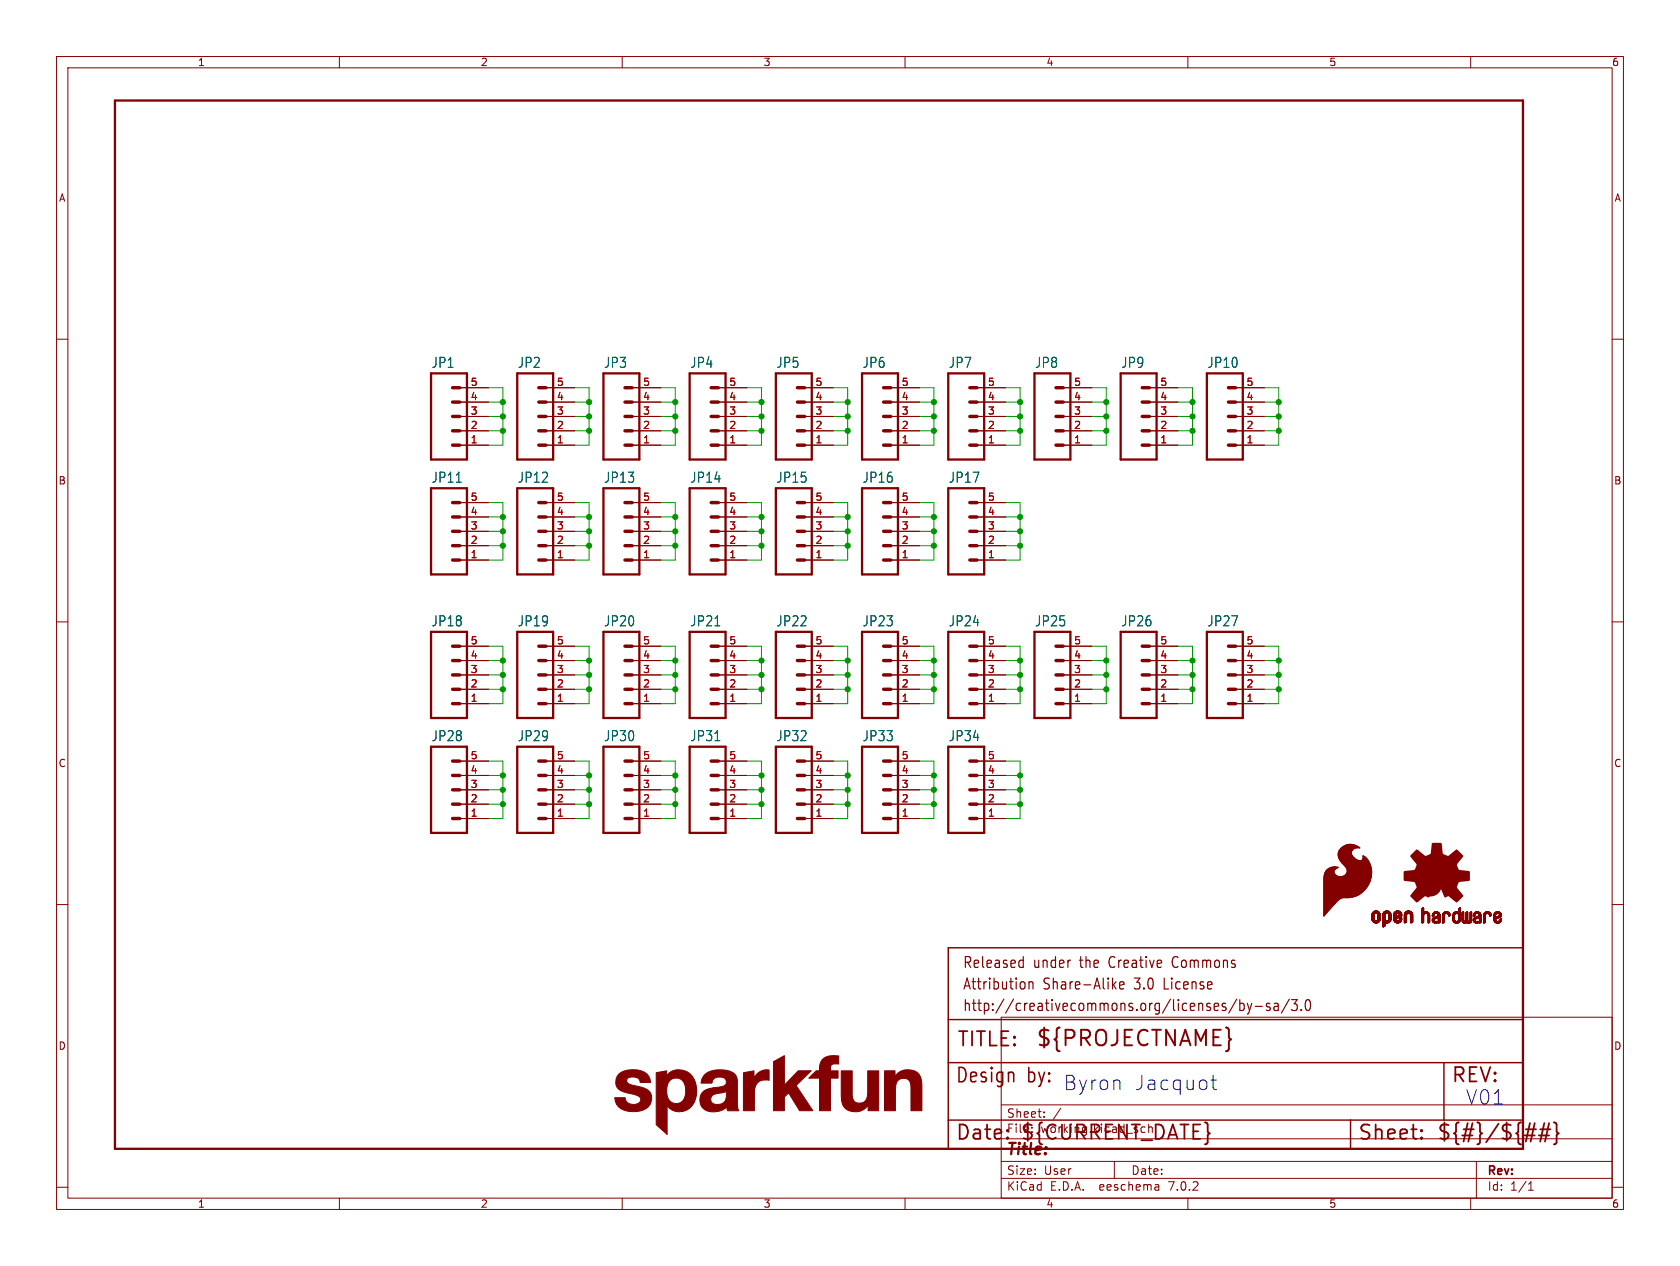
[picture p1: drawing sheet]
<svg xmlns="http://www.w3.org/2000/svg" width="297mm" height="224mm" viewBox="0 0 297 224" stroke-linecap="round" stroke-linejoin="round" font-family="sans-serif">
<defs><g id="words">
<text font-size="3.8" fill="#840000" x="183.1" y="185.4">${PROJECTNAME}</text>
<g font-size="3.5" fill="#840000">
<text x="169.2" y="185.4">TITLE:</text>
<text x="168.9" y="191.8">Design</text>
<text x="181.5" y="191.8">by:</text>
<text x="256.5" y="191.8">REV:</text>
<text x="168.9" y="201.9">Date:</text>
<text x="180.3" y="201.9">${CURRENT_DATE}</text>
<text x="240" y="201.9">Sheet:</text>
<text x="254" y="201.9">${#}/${##}</text>
</g>
<g font-size="3.5" fill="#0000c2">
<text x="188" y="193">Byron</text>
<text x="200.4" y="193">Jacquot</text>
<text x="259.1" y="195.6">V01</text>
</g>
<text font-size="2.8" fill="#840000" x="178" y="204.7">Title:</text>
<g font-size="2.7" fill="#840000">
<text x="170.2" y="171.5">Released</text>
<text x="182.6" y="171.5">under</text>
<text x="190.9" y="171.5">the</text>
<text x="196.2" y="171.5">Creative</text>
<text x="207.6" y="171.5">Commons</text>
<text x="170.2" y="175.3">Attribution</text>
<text x="170.2" y="179.1">http://creativecommons.org/licenses/by-sa/3.0</text>
<text x="184.4" y="175.3">Share-Alike</text>
<text x="200.6" y="175.3">3.0</text>
<text x="205.9" y="175.3">License</text>
</g>
<g font-size="2.5" fill="#006464">
<text x="76.2" y="65.2">JP1</text>
<text x="91.5" y="65.2">JP2</text>
<text x="106.7" y="65.2">JP3</text>
<text x="122" y="65.2">JP4</text>
<text x="137.2" y="65.2">JP5</text>
<text x="152.4" y="65.2">JP6</text>
<text x="167.7" y="65.2">JP7</text>
<text x="182.9" y="65.2">JP8</text>
<text x="198.2" y="65.2">JP9</text>
<text x="213.4" y="65.2">JP10</text>
<text x="76.2" y="85.6">JP11</text>
<text x="91.5" y="85.6">JP12</text>
<text x="106.7" y="85.6">JP13</text>
<text x="122" y="85.6">JP14</text>
<text x="137.2" y="85.6">JP15</text>
<text x="152.4" y="85.6">JP16</text>
<text x="167.7" y="85.6">JP17</text>
<text x="76.2" y="111">JP18</text>
<text x="91.5" y="111">JP19</text>
<text x="106.7" y="111">JP20</text>
<text x="122" y="111">JP21</text>
<text x="137.2" y="111">JP22</text>
<text x="152.4" y="111">JP23</text>
<text x="167.7" y="111">JP24</text>
<text x="182.9" y="111">JP25</text>
<text x="198.2" y="111">JP26</text>
<text x="213.4" y="111">JP27</text>
<text x="76.2" y="131.3">JP28</text>
<text x="91.5" y="131.3">JP29</text>
<text x="106.7" y="131.3">JP30</text>
<text x="122" y="131.3">JP31</text>
<text x="137.2" y="131.3">JP32</text>
<text x="152.4" y="131.3">JP33</text>
<text x="167.7" y="131.3">JP34</text>
</g>
<g font-size="2.1" fill="#840000">
<text x="178" y="197.9">Sheet:</text>
<text x="186.2" y="197.9">/</text>
<text x="178" y="200.6">File:</text>
<text x="184" y="200.6">working.kicad_sch</text>
<text x="178" y="208">Size:</text>
<text x="184.6" y="208">User</text>
<text x="200" y="208">Date:</text>
<text x="263" y="208.2">Rev:</text>
<text x="178" y="210.8">KiCad</text>
<text x="185.7" y="210.8">E.D.A.</text>
<text x="194.4" y="210.8">eeschema</text>
<text x="206.7" y="210.8">7.0.2</text>
<text x="263" y="210.8">Id:</text>
<text x="267" y="210.8">1/1</text>
</g>
<g font-size="1.8" fill="#840000">
<text x="35" y="11.8">1</text>
<text x="85" y="11.8">2</text>
<text x="135" y="11.8">3</text>
<text x="185" y="11.8">4</text>
<text x="235" y="11.8">5</text>
<text x="285" y="11.8">6</text>
<text x="10.4" y="35.8">A</text>
<text x="285.4" y="35.8">A</text>
<text x="10.3" y="85.8">B</text>
<text x="285.3" y="85.8">B</text>
<text x="10.3" y="135.8">C</text>
<text x="285.3" y="135.8">C</text>
<text x="10.3" y="185.8">D</text>
<text x="285.3" y="185.8">D</text>
<text x="35" y="213.8">1</text>
<text x="85" y="213.8">2</text>
<text x="135" y="213.8">3</text>
<text x="185" y="213.8">4</text>
<text x="235" y="213.8">5</text>
<text x="285" y="213.8">6</text>
</g>
<g font-size="1.8" fill="#a90000">
<text x="83.2" y="70.9">4</text>
<text x="83.2" y="68.3">5</text>
<text x="98.4" y="70.9">4</text>
<text x="98.4" y="68.3">5</text>
<text x="113.6" y="70.9">4</text>
<text x="113.6" y="68.3">5</text>
<text x="128.9" y="70.9">4</text>
<text x="128.9" y="68.3">5</text>
<text x="144.1" y="70.9">4</text>
<text x="144.1" y="68.3">5</text>
<text x="159.4" y="70.9">4</text>
<text x="159.4" y="68.3">5</text>
<text x="174.6" y="70.9">4</text>
<text x="174.6" y="68.3">5</text>
<text x="189.8" y="70.9">4</text>
<text x="189.8" y="68.3">5</text>
<text x="205.1" y="70.9">4</text>
<text x="205.1" y="68.3">5</text>
<text x="220.3" y="70.9">4</text>
<text x="220.3" y="68.3">5</text>
<text x="83.2" y="75.9">2</text>
<text x="83.2" y="73.4">3</text>
<text x="98.4" y="75.9">2</text>
<text x="98.4" y="73.4">3</text>
<text x="113.6" y="75.9">2</text>
<text x="113.6" y="73.4">3</text>
<text x="128.9" y="75.9">2</text>
<text x="128.9" y="73.4">3</text>
<text x="144.1" y="75.9">2</text>
<text x="144.1" y="73.4">3</text>
<text x="159.4" y="75.9">2</text>
<text x="159.4" y="73.4">3</text>
<text x="174.6" y="75.9">2</text>
<text x="174.6" y="73.4">3</text>
<text x="189.8" y="75.9">2</text>
<text x="189.8" y="73.4">3</text>
<text x="205.1" y="75.9">2</text>
<text x="205.1" y="73.4">3</text>
<text x="220.3" y="75.9">2</text>
<text x="220.3" y="73.4">3</text>
<text x="83.2" y="78.5">1</text>
<text x="98.4" y="78.5">1</text>
<text x="113.6" y="78.5">1</text>
<text x="128.9" y="78.5">1</text>
<text x="144.1" y="78.5">1</text>
<text x="159.4" y="78.5">1</text>
<text x="174.6" y="78.5">1</text>
<text x="189.8" y="78.5">1</text>
<text x="205.1" y="78.5">1</text>
<text x="220.3" y="78.5">1</text>
<text x="83.2" y="88.6">5</text>
<text x="98.4" y="88.6">5</text>
<text x="113.6" y="88.6">5</text>
<text x="128.9" y="88.6">5</text>
<text x="144.1" y="88.6">5</text>
<text x="159.4" y="88.6">5</text>
<text x="174.6" y="88.6">5</text>
<text x="83.2" y="93.7">3</text>
<text x="83.2" y="91.2">4</text>
<text x="98.4" y="93.7">3</text>
<text x="98.4" y="91.2">4</text>
<text x="113.6" y="93.7">3</text>
<text x="113.6" y="91.2">4</text>
<text x="128.9" y="93.7">3</text>
<text x="128.9" y="91.2">4</text>
<text x="144.1" y="93.7">3</text>
<text x="144.1" y="91.2">4</text>
<text x="159.4" y="93.7">3</text>
<text x="159.4" y="91.2">4</text>
<text x="174.6" y="93.7">3</text>
<text x="174.6" y="91.2">4</text>
<text x="83.2" y="98.8">1</text>
<text x="83.2" y="96.3">2</text>
<text x="98.4" y="98.8">1</text>
<text x="98.4" y="96.3">2</text>
<text x="113.6" y="98.8">1</text>
<text x="113.6" y="96.3">2</text>
<text x="128.9" y="98.8">1</text>
<text x="128.9" y="96.3">2</text>
<text x="144.1" y="98.8">1</text>
<text x="144.1" y="96.3">2</text>
<text x="159.4" y="98.8">1</text>
<text x="159.4" y="96.3">2</text>
<text x="174.6" y="98.8">1</text>
<text x="174.6" y="96.3">2</text>
<text x="83.2" y="119.1">3</text>
<text x="83.2" y="116.6">4</text>
<text x="83.2" y="114">5</text>
<text x="98.4" y="119.1">3</text>
<text x="98.4" y="116.6">4</text>
<text x="98.4" y="114">5</text>
<text x="113.6" y="119.1">3</text>
<text x="113.6" y="116.6">4</text>
<text x="113.6" y="114">5</text>
<text x="128.9" y="119.1">3</text>
<text x="128.9" y="116.6">4</text>
<text x="128.9" y="114">5</text>
<text x="144.1" y="119.1">3</text>
<text x="144.1" y="116.6">4</text>
<text x="144.1" y="114">5</text>
<text x="159.4" y="119.1">3</text>
<text x="159.4" y="116.6">4</text>
<text x="159.4" y="114">5</text>
<text x="174.6" y="119.1">3</text>
<text x="174.6" y="116.6">4</text>
<text x="174.6" y="114">5</text>
<text x="189.8" y="119.1">3</text>
<text x="189.8" y="116.6">4</text>
<text x="189.8" y="114">5</text>
<text x="205.1" y="119.1">3</text>
<text x="205.1" y="116.6">4</text>
<text x="205.1" y="114">5</text>
<text x="220.3" y="119.1">3</text>
<text x="220.3" y="116.6">4</text>
<text x="220.3" y="114">5</text>
<text x="83.2" y="124.2">1</text>
<text x="83.2" y="121.7">2</text>
<text x="98.4" y="124.2">1</text>
<text x="98.4" y="121.7">2</text>
<text x="113.6" y="124.2">1</text>
<text x="113.6" y="121.7">2</text>
<text x="128.9" y="124.2">1</text>
<text x="128.9" y="121.7">2</text>
<text x="144.1" y="124.2">1</text>
<text x="144.1" y="121.7">2</text>
<text x="159.4" y="124.2">1</text>
<text x="159.4" y="121.7">2</text>
<text x="174.6" y="124.2">1</text>
<text x="174.6" y="121.7">2</text>
<text x="189.8" y="124.2">1</text>
<text x="189.8" y="121.7">2</text>
<text x="205.1" y="124.2">1</text>
<text x="205.1" y="121.7">2</text>
<text x="220.3" y="124.2">1</text>
<text x="220.3" y="121.7">2</text>
<text x="83.2" y="136.9">4</text>
<text x="83.2" y="134.4">5</text>
<text x="98.4" y="136.9">4</text>
<text x="98.4" y="134.4">5</text>
<text x="113.6" y="136.9">4</text>
<text x="113.6" y="134.4">5</text>
<text x="128.9" y="136.9">4</text>
<text x="128.9" y="134.4">5</text>
<text x="144.1" y="136.9">4</text>
<text x="144.1" y="134.4">5</text>
<text x="159.4" y="136.9">4</text>
<text x="159.4" y="134.4">5</text>
<text x="174.6" y="136.9">4</text>
<text x="174.6" y="134.4">5</text>
<text x="83.2" y="142">2</text>
<text x="83.2" y="139.4">3</text>
<text x="98.4" y="142">2</text>
<text x="98.4" y="139.4">3</text>
<text x="113.6" y="142">2</text>
<text x="113.6" y="139.4">3</text>
<text x="128.9" y="142">2</text>
<text x="128.9" y="139.4">3</text>
<text x="144.1" y="142">2</text>
<text x="144.1" y="139.4">3</text>
<text x="159.4" y="142">2</text>
<text x="159.4" y="139.4">3</text>
<text x="174.6" y="142">2</text>
<text x="174.6" y="139.4">3</text>
<text x="83.2" y="144.5">1</text>
<text x="98.4" y="144.5">1</text>
<text x="113.6" y="144.5">1</text>
<text x="128.9" y="144.5">1</text>
<text x="144.1" y="144.5">1</text>
<text x="159.4" y="144.5">1</text>
<text x="174.6" y="144.5">1</text>
</g>
</g></defs>
<g fill="none" stroke="#840000" stroke-width=".18">
<path d="M10 10h277v203.9h-277zM12 12h273v199.9h-273zM60 10v2M110 10v2M160 10v2M210 10v2M260 10v2M10 60h2M285 60h2M81.3 78.7h5.1M81.3 76.2h5.1M81.3 73.7h5.1"/>
<path d="M81.3 71.1h5.1M81.3 68.6h5.1M96.5 78.7h5.1M96.5 76.2h5.1M96.5 73.7h5.1M96.5 71.1h5.1M96.5 68.6h5.1M111.8 78.7h5M111.8 76.2h5M111.8 73.7h5M111.8 71.1h5M111.8 68.6h5"/>
<path d="M127 78.7h5.1M127 76.2h5.1M127 73.7h5.1M127 71.1h5.1M127 68.6h5.1M142.2 78.7h5.1M142.2 76.2h5.1M142.2 73.7h5.1M142.2 71.1h5.1M142.2 68.6h5.1M157.5 78.7h5.1M157.5 76.2h5.1"/>
<path d="M157.5 73.7h5.1M157.5 71.1h5.1M157.5 68.6h5.1M172.7 78.7h5.1M172.7 76.2h5.1M172.7 73.7h5.1M172.7 71.1h5.1M172.7 68.6h5.1M188 78.7h5M188 76.2h5M188 73.7h5M188 71.1h5"/>
<path d="M188 68.6h5M203.2 78.7h5.1M203.2 76.2h5.1M203.2 73.7h5.1M203.2 71.1h5.1M203.2 68.6h5.1M218.4 78.7h5.1M218.4 76.2h5.1M218.4 73.7h5.1M218.4 71.1h5.1M218.4 68.6h5.1M81.3 99.1h5.1"/>
<path d="M81.3 96.5h5.1M81.3 94h5.1M81.3 91.4h5.1M81.3 88.9h5.1M96.5 99.1h5.1M96.5 96.5h5.1M96.5 94h5.1M96.5 91.4h5.1M96.5 88.9h5.1M111.8 99.1h5M111.8 96.5h5M111.8 94h5"/>
<path d="M111.8 91.4h5M111.8 88.9h5M127 99.1h5.1M127 96.5h5.1M127 94h5.1M127 91.4h5.1M127 88.9h5.1M142.2 99.1h5.1M142.2 96.5h5.1M142.2 94h5.1M142.2 91.4h5.1M142.2 88.9h5.1"/>
<path d="M157.5 99.1h5.1M157.5 96.5h5.1M157.5 94h5.1M157.5 91.4h5.1M157.5 88.9h5.1M172.7 99.1h5.1M172.7 96.5h5.1M172.7 94h5.1M172.7 91.4h5.1M172.7 88.9h5.1M10 110h2M81.3 119.4h5.1"/>
<path d="M81.3 116.8h5.1M81.3 114.3h5.1M96.5 119.4h5.1M96.5 116.8h5.1M96.5 114.3h5.1M111.8 119.4h5M111.8 116.8h5M111.8 114.3h5M127 119.4h5.1M127 116.8h5.1M127 114.3h5.1M142.2 119.4h5.1"/>
<path d="M142.2 116.8h5.1M142.2 114.3h5.1M157.5 119.4h5.1M157.5 116.8h5.1M157.5 114.3h5.1M172.7 119.4h5.1M172.7 116.8h5.1M172.7 114.3h5.1M188 119.4h5M188 116.8h5M188 114.3h5M203.2 119.4h5.1"/>
<path d="M203.2 116.8h5.1M203.2 114.3h5.1M218.4 119.4h5.1M218.4 116.8h5.1M218.4 114.3h5.1M285 110h2M81.3 124.5h5.1M81.3 121.9h5.1M81.3 139.7h5.1M81.3 137.2h5.1M81.3 134.6h5.1M96.5 124.5h5.1"/>
<path d="M96.5 121.9h5.1M96.5 139.7h5.1M96.5 137.2h5.1M96.5 134.6h5.1M111.8 124.5h5M111.8 121.9h5M111.8 139.7h5M111.8 137.2h5M111.8 134.6h5M127 124.5h5.1M127 121.9h5.1M127 139.7h5.1"/>
<path d="M127 137.2h5.1M127 134.6h5.1M142.2 124.5h5.1M142.2 121.9h5.1M142.2 139.7h5.1M142.2 137.2h5.1M142.2 134.6h5.1M157.5 124.5h5.1M157.5 121.9h5.1M157.5 139.7h5.1M157.5 137.2h5.1M157.5 134.6h5.1"/>
<path d="M172.7 124.5h5.1M172.7 121.9h5.1M172.7 139.7h5.1M172.7 137.2h5.1M172.7 134.6h5.1M188 124.5h5M188 121.9h5M203.2 124.5h5.1M203.2 121.9h5.1M218.4 124.5h5.1M218.4 121.9h5.1M10 160h2"/>
<path d="M81.3 144.8h5.1M81.3 142.2h5.1M96.5 144.8h5.1M96.5 142.2h5.1M111.8 144.8h5M111.8 142.2h5M127 144.8h5.1M127 142.2h5.1M142.2 144.8h5.1M142.2 142.2h5.1M157.5 144.8h5.1M157.5 142.2h5.1"/>
<path d="M172.7 144.8h5.1M172.7 142.2h5.1M285 160h2M177 179.9h108v32h-108zM177 195.4h108M184.6 197.5v.1M184.6 196.7v.1M10 210h2M60 211.9v2M110 211.9v2M160 211.9v2M177 208.4h108"/>
<path d="M177 205.4h108M177 201.4h108M197 205.4v3M204.6 209.5l.3 .2v.8M204.9 210.4l-.5 .1M204.9 209.9h-.5M210 211.9v2M260 211.9v2M261 205.4v6.5M270.2 210.5h.9M270.2 209.4l.4-.4v1.5M285 210h2"/>
</g>
<g fill="none" stroke="#840000" stroke-width=".41">
<path d="M20.3 17.8h248.9v185.4h-248.9zM76.2 66h6.3v15.3h-6.3zM91.4 66h6.4v15.3h-6.4zM106.7 66h6.3v15.3h-6.3zM121.9 66h6.4v15.3h-6.4zM137.2 66h6.3v15.3h-6.3zM152.4 66h6.3v15.3h-6.3zM167.6 66h6.4v15.3h-6.4zM182.9 66h6.3v15.3h-6.3zM198.1 66h6.4v15.3h-6.4zM213.4 66h6.3v15.3h-6.3zM76.2 86.4h6.3v15.2h-6.3z"/>
<path d="M91.4 86.4h6.4v15.2h-6.4zM106.7 86.4h6.3v15.2h-6.3zM121.9 86.4h6.4v15.2h-6.4zM137.2 86.4h6.3v15.2h-6.3zM152.4 86.4h6.3v15.2h-6.3zM167.6 86.4h6.4v15.2h-6.4zM76.2 111.8h6.3v15.2h-6.3zM91.4 111.8h6.4v15.2h-6.4zM106.7 111.8h6.3v15.2h-6.3zM121.9 111.8h6.4v15.2h-6.4zM137.2 111.8h6.3v15.2h-6.3zM152.4 111.8h6.3v15.2h-6.3z"/>
<path d="M167.6 111.8h6.4v15.2h-6.4zM182.9 111.8h6.3v15.2h-6.3zM198.1 111.8h6.4v15.2h-6.4zM213.4 111.8h6.3v15.2h-6.3zM76.2 132.1h6.3v15.2h-6.3zM91.4 132.1h6.4v15.2h-6.4zM106.7 132.1h6.3v15.2h-6.3zM121.9 132.1h6.4v15.2h-6.4zM137.2 132.1h6.3v15.2h-6.3zM152.4 132.1h6.3v15.2h-6.3zM167.6 132.1h6.4v15.2h-6.4z"/>
</g>
<g fill="none" stroke="#840000" stroke-width=".61">
<path d="M80 78.7h1.3M80 76.2h1.3M80 73.7h1.3M80 71.1h1.3M80 68.6h1.3M95.2 78.7h1.3M95.2 76.2h1.3M95.2 73.7h1.3M95.2 71.1h1.3M95.2 68.6h1.3M110.5 78.7h1.3M110.5 76.2h1.3"/>
<path d="M110.5 73.7h1.3M110.5 71.1h1.3M110.5 68.6h1.3M125.7 78.7h1.3M125.7 76.2h1.3M125.7 73.7h1.3M125.7 71.1h1.3M125.7 68.6h1.3M141 78.7h1.2M141 76.2h1.2M141 73.7h1.2M141 71.1h1.2"/>
<path d="M141 68.6h1.2M156.2 78.7h1.3M156.2 76.2h1.3M156.2 73.7h1.3M156.2 71.1h1.3M156.2 68.6h1.3M171.4 78.7h1.3M171.4 76.2h1.3M171.4 73.7h1.3M171.4 71.1h1.3M171.4 68.6h1.3M186.7 78.7h1.3"/>
<path d="M186.7 76.2h1.3M186.7 73.7h1.3M186.7 71.1h1.3M186.7 68.6h1.3M201.9 78.7h1.3M201.9 76.2h1.3M201.9 73.7h1.3M201.9 71.1h1.3M201.9 68.6h1.3M217.2 78.7h1.2M217.2 76.2h1.2M217.2 73.7h1.2"/>
<path d="M217.2 71.1h1.2M217.2 68.6h1.2M80 99.1h1.3M80 96.5h1.3M80 94h1.3M80 91.4h1.3M80 88.9h1.3M95.2 99.1h1.3M95.2 96.5h1.3M95.2 94h1.3M95.2 91.4h1.3M95.2 88.9h1.3"/>
<path d="M110.5 99.1h1.3M110.5 96.5h1.3M110.5 94h1.3M110.5 91.4h1.3M110.5 88.9h1.3M125.7 99.1h1.3M125.7 96.5h1.3M125.7 94h1.3M125.7 91.4h1.3M125.7 88.9h1.3M141 99.1h1.2M141 96.5h1.2"/>
<path d="M141 94h1.2M141 91.4h1.2M141 88.9h1.2M156.2 99.1h1.3M156.2 96.5h1.3M156.2 94h1.3M156.2 91.4h1.3M156.2 88.9h1.3M171.4 99.1h1.3M171.4 96.5h1.3M171.4 94h1.3M171.4 91.4h1.3"/>
<path d="M171.4 88.9h1.3M80 119.4h1.3M80 116.8h1.3M80 114.3h1.3M95.2 119.4h1.3M95.2 116.8h1.3M95.2 114.3h1.3M110.5 119.4h1.3M110.5 116.8h1.3M110.5 114.3h1.3M125.7 119.4h1.3M125.7 116.8h1.3"/>
<path d="M125.7 114.3h1.3M141 119.4h1.2M141 116.8h1.2M141 114.3h1.2M156.2 119.4h1.3M156.2 116.8h1.3M156.2 114.3h1.3M171.4 119.4h1.3M171.4 116.8h1.3M171.4 114.3h1.3M186.7 119.4h1.3M186.7 116.8h1.3"/>
<path d="M186.7 114.3h1.3M201.9 119.4h1.3M201.9 116.8h1.3M201.9 114.3h1.3M217.2 119.4h1.2M217.2 116.8h1.2M217.2 114.3h1.2M80 124.5h1.3M80 121.9h1.3M80 139.7h1.3M80 137.2h1.3M80 134.6h1.3"/>
<path d="M95.2 124.5h1.3M95.2 121.9h1.3M95.2 139.7h1.3M95.2 137.2h1.3M95.2 134.6h1.3M110.5 124.5h1.3M110.5 121.9h1.3M110.5 139.7h1.3M110.5 137.2h1.3M110.5 134.6h1.3M125.7 124.5h1.3M125.7 121.9h1.3"/>
<path d="M125.7 139.7h1.3M125.7 137.2h1.3M125.7 134.6h1.3M141 124.5h1.2M141 121.9h1.2M141 139.7h1.2M141 137.2h1.2M141 134.6h1.2M156.2 124.5h1.3M156.2 121.9h1.3M156.2 139.7h1.3M156.2 137.2h1.3"/>
<path d="M156.2 134.6h1.3M171.4 124.5h1.3M171.4 121.9h1.3M171.4 139.7h1.3M171.4 137.2h1.3M171.4 134.6h1.3M186.7 124.5h1.3M186.7 121.9h1.3M201.9 124.5h1.3M201.9 121.9h1.3M217.2 124.5h1.2M217.2 121.9h1.2"/>
<path d="M80 144.8h1.3M80 142.2h1.3M95.2 144.8h1.3M95.2 142.2h1.3M110.5 144.8h1.3M110.5 142.2h1.3M125.7 144.8h1.3M125.7 142.2h1.3M141 144.8h1.2M141 142.2h1.2M156.2 144.8h1.3M156.2 142.2h1.3"/>
<path d="M171.4 144.8h1.3M171.4 142.2h1.3"/>
</g>
<path d="M167.6 198.1h101.6v-30.5h-101.6v35.6h101.6M167.6 180.3h101.6M167.6 188h101.6M238.8 198.1v5.1M255.3 188v10.1" fill="none" stroke="#840000" stroke-width=".25"/>
<g fill="none" stroke="#840000" stroke-width=".32">
<path d="M251.3 199.9v.2M251.3 199.9l.1 .1-.1 .1M251.3 199.9l-.1 .1 .1 .1M269.7 199.7h1.9M271.3 198.7l-.7 3.2M272.3 199.7h1.8M273 198.7l-.7 3.2M273.9 198.7l-.8 3.2M274.7 198.5l.4 .2 .1 .2v1.2l.4 .4-.4 .3v1.2l-.1 .3-.4 .1M251.3 201.2l.1 .1-.1 .1M251.3 201.2l-.1 .1 .1 .1M251.3 201.2v.2"/>
<path d="M269.5 200.8h1.8M272 200.8h1.9"/>
</g>
<g fill="none" stroke="#840000" stroke-width=".21">
<path d="M180.4 169.8l.5 .1M180.9 169.2v1.9M180.9 171l-.5 .1M181.9 173.6v1.3M181.9 173.8a.4 .4 0 0 1 .6-.1l.1 1.2M196.8 174.2l.5 .7M197.3 173.6l-.6 .8M197.9 174.3l.8-.2-.1-.4-.4-.1-.3 .3 .1 .9 .2 .1 .4-.1M218.6 176.7l-1.4 2.5M219.2 176.8v1.9M219.2 177.5h.5l.3 .3v.6l-.2 .2-.1 .1-.5-.1M220.5 177.5l.4 1.2"/>
<path d="M220.9 178.7l-.2 .5-.2 .2M221.3 177.5l-.4 1.2M221.9 178h1.3M224.5 177.5h-.4a.34 .34 0 0 0-.2 .3 .34 .34 0 0 0 .2 .3h.2a.34 .34 0 0 1 .3 .3 .34 .34 0 0 1-.3 .3l-.4-.1M225.3 177.5h.1h.5l.1 1.2M226 177.9l-.6 .1a.4 .4 0 0 0-.2 .4 .4 .4 0 0 0 .2 .3l.6-.1M227.9 176.7l-1.4 2.5M228.3 176.8h1l-.5 .7a.45 .45 0 0 1 .5 .4v.5l-.1 .2-.6 .1-.3-.1M230 178.6v.1M231 176.9a.37 .37 0 0 1 .4-.1 .37 .37 0 0 1 .2 .4l.1 .8a.71 .71 0 0 1-.4 .7h-.2a1.44 1.44 0 0 1-.1-1.8z"/>
</g>
<g fill="#840000" stroke="#840000" stroke-width=".18">
<path d="M237 150.1a2.45 2.45 0 0 1 3.4-.1 1.05 1.05 0 0 0-1.4 .6 1.05 1.05 0 0 0 .7 1.3 .75 .75 0 0 0 1.3-.1l-.1-.4a3.8 3.8 0 0 1 .8 5.5 4.3 4.3 0 0 1-4.2 1.9 4.8 4.8 0 0 0-2.3 1.9l-1.2 1.3v-6.4a1.93 1.93 0 0 1 2.6-2.2 .81 .81 0 0 0-.8 .9 .81 .81 0 0 0 1 .7 1.09 1.09 0 0 0 1.3-.5 1.09 1.09 0 0 0-.4-1.4 2.08 2.08 0 0 1-.7-3z"/>
<path d="M242.5 162.6h.4z"/>
<path d="M242.5 162.5l.4 .1z"/>
<path d="M242.5 162.5h.4z"/>
<path d="M242.5 162.4l.4 .1z"/>
<path d="M242.5 162.4h.4z"/>
<path d="M242.5 162.3l.4 .1z"/>
<path d="M242.5 162.3h.4z"/>
<path d="M242.5 162.2l.4 .1z"/>
<path d="M242.5 162.2h.4z"/>
<path d="M242.5 162.1l.4 .1z"/>
<path d="M242.5 162.1h.4z"/>
<path d="M242.5 162l.4 .1z"/>
<path d="M242.5 162h.4z"/>
<path d="M242.5 161.9l.4 .1z"/>
<path d="M242.5 161.9h.4z"/>
<path d="M242.5 161.8l.4 .1z"/>
<path d="M242.5 161.8h.4z"/>
<path d="M242.6 162.6h.4z"/>
<path d="M242.6 162.6h.3z"/>
<path d="M242.6 161.8h.3z"/>
<path d="M242.6 161.7l.3 .1z"/>
<path d="M242.6 161.7h.4z"/>
<path d="M242.6 162.7h.4z"/>
<path d="M242.6 162.6l.4 .1z"/>
<path d="M242.6 161.6l.4 .1z"/>
<path d="M242.6 162.8h.5z"/>
<path d="M242.6 162.8h.4z"/>
<path d="M242.6 162.7l.4 .1z"/>
<path d="M242.6 161.6h.4z"/>
<path d="M242.6 161.6h.5z"/>
<path d="M242.6 161.5l.5 .1z"/>
<path d="M242.6 162.8l.6 .1z"/>
<path d="M242.6 161.5h.5z"/>
<path d="M242.6 161.5h.6z"/>
<path d="M242.6 162.9h1.3z"/>
<path d="M242.6 162.9h.6z"/>
<path d="M242.6 161.5h1.3z"/>
<path d="M242.7 162.9h1.2z"/>
<path d="M242.7 161.5h1.2z"/>
<path d="M242.7 161.4l1.2 .1z"/>
<path d="M242.7 162.9l1.2 .1z"/>
<path d="M242.7 161.4h1.2z"/>
<path d="M242.7 163h1.2z"/>
<path d="M242.7 161.4h1.1z"/>
<path d="M242.7 163h1.1z"/>
<path d="M242.7 161.3l1.1 .1z"/>
<path d="M242.8 163l1 .1z"/>
<path d="M242.8 161.3h1z"/>
<path d="M242.8 163.1h1z"/>
<path d="M242.8 163.1h.9z"/>
<path d="M242.8 161.3h.9z"/>
<path d="M242.9 161.2l.8 .1z"/>
<path d="M242.9 163.1h.8z"/>
<path d="M242.9 161.2h.8z"/>
<path d="M242.9 163.1l.8 .1z"/>
<path d="M242.9 163.2h.7z"/>
<path d="M242.9 161.2h.7z"/>
<path d="M243 163.2h.6z"/>
<path d="M243 161.2h.6z"/>
<path d="M243 163.2h.5z"/>
<path d="M243 161.2h.5z"/>
<path d="M243.1 163.2h.4z"/>
<path d="M243.1 161.1l.4 .1z"/>
<path d="M243.1 163.2h.3z"/>
<path d="M243.1 161.1h.3z"/>
<path d="M243.1 163.2l.3 .1z"/>
<path d="M243.2 163.3h.2z"/>
<path d="M243.2 161.1h.2z"/>
<path d="M243.3 161.5h.6z"/>
<path d="M243.4 162.9h.5z"/>
<path d="M243.4 161.5h.5z"/>
<path d="M243.4 162.8l.5 .1z"/>
<path d="M243.4 162.8h.5z"/>
<path d="M243.4 161.5l.5 .1z"/>
<path d="M243.4 161.6h.5z"/>
<path d="M243.5 162.8h.5z"/>
<path d="M243.5 161.6h.4z"/>
<path d="M243.5 161.6h.5z"/>
<path d="M243.5 162.7l.5 .1z"/>
<path d="M243.5 162.7h.5z"/>
<path d="M243.5 161.6l.5 .1z"/>
<path d="M243.5 161.7h.5z"/>
<path d="M243.6 162.7h.4z"/>
<path d="M243.6 161.7h.4z"/>
<path d="M243.6 162.6l.4 .1z"/>
<path d="M243.6 162.6h.4z"/>
<path d="M243.6 161.8h.4z"/>
<path d="M243.6 161.7l.4 .1z"/>
<path d="M243.6 162.5l.4 .1z"/>
<path d="M243.6 162.5h.4z"/>
<path d="M243.6 162.4l.4 .1z"/>
<path d="M243.6 162.4h.4z"/>
<path d="M243.6 162.3l.4 .1z"/>
<path d="M243.6 162.3h.4z"/>
<path d="M243.6 162.2l.4 .1z"/>
<path d="M243.6 162.2h.4z"/>
<path d="M243.6 162.1l.4 .1z"/>
<path d="M243.6 162.1h.4z"/>
<path d="M243.6 162l.4 .1z"/>
<path d="M243.6 162h.4z"/>
<path d="M243.6 161.9l.4 .1z"/>
<path d="M243.6 161.9h.4z"/>
<path d="M243.6 161.8l.4 .1z"/>
<path d="M244.5 163.9h.2z"/>
<path d="M244.5 163.9h.3z"/>
<path d="M244.5 163.8l.3 .1z"/>
<path d="M244.5 163.8h.3z"/>
<path d="M244.5 163.7l.3 .1z"/>
<path d="M244.5 163.7h.3z"/>
<path d="M244.5 163.6l.3 .1z"/>
<path d="M244.5 163.6h.3z"/>
<path d="M244.5 163.5l.3 .1z"/>
<path d="M244.5 163.5h.3z"/>
<path d="M244.5 163.4l.3 .1z"/>
<path d="M244.5 163.4h.3z"/>
<path d="M244.5 163.3l.3 .1z"/>
<path d="M244.5 163.3h.3z"/>
<path d="M244.5 163.2l.3 .1z"/>
<path d="M244.5 163.2h.3z"/>
<path d="M244.5 163.2h.4z"/>
<path d="M244.5 163.2h1z"/>
<path d="M244.5 163.2h1.1z"/>
<path d="M244.5 163.1l1.1 .1z"/>
<path d="M244.5 163.1h1.1z"/>
<path d="M244.5 163.1h1.2z"/>
<path d="M244.5 163l1.2 .1z"/>
<path d="M244.5 163h1.2z"/>
<path d="M244.5 163h1.3z"/>
<path d="M244.5 162.9l1.3 .1z"/>
<path d="M244.5 162.9h1.3z"/>
<path d="M244.5 162.9h.6z"/>
<path d="M244.5 162.8l.6 .1z"/>
<path d="M244.5 162.8h.6z"/>
<path d="M244.5 162.8h.5z"/>
<path d="M244.5 162.8h.4z"/>
<path d="M244.5 162.7l.4 .1z"/>
<path d="M244.5 162.7h.4z"/>
<path d="M244.5 162.6l.4 .1z"/>
<path d="M244.5 162.6h.3z"/>
<path d="M244.5 162.5l.3 .1z"/>
<path d="M244.5 162.5h.3z"/>
<path d="M244.5 162.4l.3 .1z"/>
<path d="M244.5 162.4h.3z"/>
<path d="M244.5 162.3l.3 .1z"/>
<path d="M244.5 162.3h.3z"/>
<path d="M244.5 162.2l.3 .1z"/>
<path d="M244.5 162.2h.3z"/>
<path d="M244.5 162.1l.3 .1z"/>
<path d="M244.5 162.1h.3z"/>
<path d="M244.5 162l.3 .1z"/>
<path d="M244.5 162h.3z"/>
<path d="M244.5 161.9l.3 .1z"/>
<path d="M244.5 161.9h.3z"/>
<path d="M244.5 161.8l.3 .1z"/>
<path d="M244.5 161.8h.3z"/>
<path d="M244.5 161.7l.3 .1z"/>
<path d="M244.5 161.7h.4z"/>
<path d="M244.5 163.9h.1z"/>
<path d="M244.5 161.6l.4 .1z"/>
<path d="M244.5 163.9l.1 .1z"/>
<path d="M244.5 161.6h.4z"/>
<path d="M244.5 161.6h.5z"/>
<path d="M244.5 161.5l.5 .1z"/>
<path d="M244.5 161.5h.6z"/>
<path d="M244.5 161.5h1.3z"/>
<path d="M244.6 161.5h1.2z"/>
<path d="M244.6 161.4l1.2 .1z"/>
<path d="M244.6 161.4h1.2z"/>
<path d="M244.6 161.4h1.1z"/>
<path d="M244.6 161.3l1.1 .1z"/>
<path d="M244.7 161.3h1z"/>
<path d="M244.7 161.3h.9z"/>
<path d="M244.8 161.3h.8z"/>
<path d="M244.8 161.2l.8 .1z"/>
<path d="M244.8 161.2h.8z"/>
<path d="M244.8 161.2h.7z"/>
<path d="M244.9 161.2h.6z"/>
<path d="M244.9 163.2h.5z"/>
<path d="M244.9 161.2h.5z"/>
<path d="M245 163.2h.4z"/>
<path d="M245 161.2h.4z"/>
<path d="M245 161.1l.4 .1z"/>
<path d="M245 161.1h.3z"/>
<path d="M245.1 163.2l.2 .1z"/>
<path d="M245.1 161.1h.2z"/>
<path d="M245.1 163.3h.2z"/>
<path d="M245.2 161.5h.6z"/>
<path d="M245.3 162.9h.5z"/>
<path d="M245.3 162.8l.6 .1z"/>
<path d="M245.3 161.5h.6z"/>
<path d="M245.3 162.8h.6z"/>
<path d="M245.3 161.5l.6 .1z"/>
<path d="M245.3 161.6h.6z"/>
<path d="M245.4 162.8h.5z"/>
<path d="M245.4 161.6h.5z"/>
<path d="M245.4 162.7l.5 .1z"/>
<path d="M245.4 162.7h.5z"/>
<path d="M245.4 161.6l.5 .1z"/>
<path d="M245.5 162.7h.4z"/>
<path d="M245.5 161.7h.4z"/>
<path d="M245.5 162.6l.4 .1z"/>
<path d="M245.5 162.6h.4z"/>
<path d="M245.5 161.7l.4 .1z"/>
<path d="M245.5 161.8h.4z"/>
<path d="M245.5 162.5l.4 .1z"/>
<path d="M245.5 162.5h.4z"/>
<path d="M245.5 162.4l.4 .1z"/>
<path d="M245.5 162.4h.4z"/>
<path d="M245.5 162.3l.4 .1z"/>
<path d="M245.5 162.3h.4z"/>
<path d="M245.5 162.2l.4 .1z"/>
<path d="M245.5 162.2h.4z"/>
<path d="M245.5 162.1l.4 .1z"/>
<path d="M245.5 162.1h.4z"/>
<path d="M245.5 162l.4 .1z"/>
<path d="M245.5 162h.4z"/>
<path d="M245.5 161.9l.4 .1z"/>
<path d="M245.5 161.9h.4z"/>
<path d="M245.5 161.8l.4 .1z"/>
<path d="M246.4 162.7h.4z"/>
<path d="M246.4 162.6l.4 .1z"/>
<path d="M246.4 162.6h.4z"/>
<path d="M246.4 162.5l.4 .1z"/>
<path d="M246.4 162.5h.4z"/>
<path d="M246.4 162.5h.5z"/>
<path d="M246.4 162.4l.6 .1z"/>
<path d="M246.4 162.4h.6z"/>
<path d="M246.4 162.4h.7z"/>
<path d="M246.4 162.3l.8 .1z"/>
<path d="M246.4 162.3h.8z"/>
<path d="M246.4 162.3h.9z"/>
<path d="M246.4 162.3h1z"/>
<path d="M246.4 162.2l1 .1z"/>
<path d="M246.4 162.2h1z"/>
<path d="M246.4 162.2h1.1z"/>
<path d="M246.4 162.2h1.2z"/>
<path d="M246.4 162.1l1.2 .1z"/>
<path d="M246.4 162.1h1.2z"/>
<path d="M246.4 162.1h1.3z"/>
<path d="M246.4 162.1h1.4z"/>
<path d="M246.4 162.1h.4z"/>
<path d="M246.4 162l.4 .1z"/>
<path d="M246.4 162h.3z"/>
<path d="M246.4 161.9l.3 .1z"/>
<path d="M246.4 161.9h.3z"/>
<path d="M246.4 161.8l.3 .1z"/>
<path d="M246.4 161.8h.4z"/>
<path d="M246.4 161.7l.4 .1z"/>
<path d="M246.4 161.7h.4z"/>
<path d="M246.4 162.8h.5z"/>
<path d="M246.4 162.7l.4 .1z"/>
<path d="M246.4 161.6l.4 .1z"/>
<path d="M246.4 161.6h.4z"/>
<path d="M246.4 161.6h.5z"/>
<path d="M246.4 162.8h.6z"/>
<path d="M246.4 162.8l.6 .1z"/>
<path d="M246.4 161.5l.6 .1z"/>
<path d="M246.4 161.5h.6z"/>
<path d="M246.4 162.9h1.3z"/>
<path d="M246.4 162.9h.6z"/>
<path d="M246.5 162.9h1.2z"/>
<path d="M246.5 161.5h1.2z"/>
<path d="M246.5 161.4l1.2 .1z"/>
<path d="M246.5 161.4h1.2z"/>
<path d="M246.5 162.9l1.2 .1z"/>
<path d="M246.5 163h1.2z"/>
<path d="M246.5 163h1.1z"/>
<path d="M246.6 163h1z"/>
<path d="M246.6 161.4h1z"/>
<path d="M246.6 161.3l1 .1z"/>
<path d="M246.6 163l1 .1z"/>
<path d="M246.6 161.3h1z"/>
<path d="M246.6 163.1h1z"/>
<path d="M246.6 163.1h.9z"/>
<path d="M246.7 161.3h.9z"/>
<path d="M246.7 163.1h.8z"/>
<path d="M246.7 161.3h.8z"/>
<path d="M246.7 161.2l.8 .1z"/>
<path d="M246.7 163.1l.8 .1z"/>
<path d="M246.7 161.2h.8z"/>
<path d="M246.7 163.2h.8z"/>
<path d="M246.7 161.2h.7z"/>
<path d="M246.8 163.2h.6z"/>
<path d="M246.8 161.2h.6z"/>
<path d="M246.8 162.1h1z"/>
<path d="M246.9 162l.9 .1z"/>
<path d="M246.9 161.2h.4z"/>
<path d="M246.9 163.2h.4z"/>
<path d="M246.9 162h.9z"/>
<path d="M246.9 161.1l.4 .1z"/>
<path d="M246.9 163.2h.3z"/>
<path d="M247 163.2l.2 .1z"/>
<path d="M247 162h.8z"/>
<path d="M247 161.1h.2z"/>
<path d="M247 163.3h.2z"/>
<path d="M247.1 162h.7z"/>
<path d="M247.1 161.9l.7 .1z"/>
<path d="M247.2 161.9h.6z"/>
<path d="M247.2 161.5h.5z"/>
<path d="M247.2 162.9h.5z"/>
<path d="M247.2 161.5h.6z"/>
<path d="M247.2 162.8l.5 .1z"/>
<path d="M247.2 162.8h.5z"/>
<path d="M247.2 161.5l.6 .1z"/>
<path d="M247.2 161.6h.6z"/>
<path d="M247.3 162.8h.5z"/>
<path d="M247.3 161.9h.5z"/>
<path d="M247.3 161.6h.5z"/>
<path d="M247.3 161.6l.5 .1z"/>
<path d="M247.4 162.7l.4 .1z"/>
<path d="M247.4 161.7h.4z"/>
<path d="M247.4 162.7h.4z"/>
<path d="M247.4 161.8l.4 .1z"/>
<path d="M247.4 161.8h.4z"/>
<path d="M247.4 161.7l.4 .1z"/>
<path d="M247.4 162.6l.4 .1z"/>
<path d="M247.4 162.6h.4z"/>
<path d="M247.5 162.6h.3z"/>
<path d="M247.5 162.5l.3 .1z"/>
<path d="M247.5 162.5h.3z"/>
<path d="M247.5 162.4l.3 .1z"/>
<path d="M247.5 162.4h.3z"/>
<path d="M247.6 162.4h.2z"/>
<path d="M247.7 162.4h.1z"/>
<path d="M248.3 163.2h.2z"/>
<path d="M248.3 163.2h.3z"/>
<path d="M248.3 163.1l.3 .1z"/>
<path d="M248.3 163.1h.3z"/>
<path d="M248.3 163.1h.4z"/>
<path d="M248.3 163l.4 .1z"/>
<path d="M248.3 163h.4z"/>
<path d="M248.3 162.9l.4 .1z"/>
<path d="M248.3 162.9h.4z"/>
<path d="M248.3 162.8l.4 .1z"/>
<path d="M248.3 162.8h.4z"/>
<path d="M248.3 162.7l.4 .1z"/>
<path d="M248.3 162.7h.4z"/>
<path d="M248.3 162.6l.4 .1z"/>
<path d="M248.3 162.6h.4z"/>
<path d="M248.3 162.5l.4 .1z"/>
<path d="M248.3 162.5h.4z"/>
<path d="M248.3 162.4l.4 .1z"/>
<path d="M248.3 162.4h.4z"/>
<path d="M248.3 162.3l.4 .1z"/>
<path d="M248.3 162.3h.4z"/>
<path d="M248.3 162.2l.4 .1z"/>
<path d="M248.3 162.2h.4z"/>
<path d="M248.3 162.1l.4 .1z"/>
<path d="M248.3 162.1h.4z"/>
<path d="M248.3 162l.4 .1z"/>
<path d="M248.3 162h.4z"/>
<path d="M248.3 161.9l.4 .1z"/>
<path d="M248.3 161.9h.4z"/>
<path d="M248.3 161.8l.4 .1z"/>
<path d="M248.3 161.8h.4z"/>
<path d="M248.3 161.7l.4 .1z"/>
<path d="M248.3 161.7h.4z"/>
<path d="M248.3 163.2h.1z"/>
<path d="M248.3 161.6l.4 .1z"/>
<path d="M248.3 161.6h.4z"/>
<path d="M248.3 161.6h.5z"/>
<path d="M248.3 161.6h.6z"/>
<path d="M248.3 161.5l.6 .1z"/>
<path d="M248.3 161.5h.6z"/>
<path d="M248.4 161.5h.6z"/>
<path d="M248.4 161.5h1.3z"/>
<path d="M248.4 161.5h1.2z"/>
<path d="M248.4 161.4l1.2 .1z"/>
<path d="M248.4 161.4h1.2z"/>
<path d="M248.5 161.4h1.1z"/>
<path d="M248.5 161.3l1 .1z"/>
<path d="M248.5 161.3h1z"/>
<path d="M248.6 161.3h.8z"/>
<path d="M248.6 161.2l.8 .1z"/>
<path d="M248.6 161.2h.8z"/>
<path d="M248.7 161.2h.6z"/>
<path d="M248.8 161.2h.4z"/>
<path d="M248.8 161.1l.4 .1z"/>
<path d="M248.9 161.1h.3z"/>
<path d="M248.9 161.1h.2z"/>
<path d="M249.1 161.5h.6z"/>
<path d="M249.2 161.5l.5 .1z"/>
<path d="M249.2 161.6h.5z"/>
<path d="M249.3 161.6h.4z"/>
<path d="M249.3 161.6l.4 .1z"/>
<path d="M249.3 161.7h.4z"/>
<path d="M249.3 161.7l.4 .1z"/>
<path d="M249.3 163.2h.3z"/>
<path d="M249.3 163.1l.4 .1z"/>
<path d="M249.3 163.1h.4z"/>
<path d="M249.3 163.1h.5z"/>
<path d="M249.3 163l.5 .1z"/>
<path d="M249.3 163h.5z"/>
<path d="M249.3 162.9l.5 .1z"/>
<path d="M249.3 162.9h.5z"/>
<path d="M249.3 162.8l.5 .1z"/>
<path d="M249.3 162.8h.5z"/>
<path d="M249.3 162.7l.5 .1z"/>
<path d="M249.3 162.7h.5z"/>
<path d="M249.3 162.6l.5 .1z"/>
<path d="M249.3 162.6h.5z"/>
<path d="M249.3 162.5l.5 .1z"/>
<path d="M249.3 162.5h.5z"/>
<path d="M249.3 162.4l.5 .1z"/>
<path d="M249.3 162.4h.5z"/>
<path d="M249.3 162.3l.5 .1z"/>
<path d="M249.3 162.3h.5z"/>
<path d="M249.3 162.2l.5 .1z"/>
<path d="M249.3 162.2h.5z"/>
<path d="M249.3 162.1l.5 .1z"/>
<path d="M249.3 162.1h.5z"/>
<path d="M249.3 162l.5 .1z"/>
<path d="M249.3 162h.5z"/>
<path d="M249.3 161.9l.5 .1z"/>
<path d="M249.3 161.9h.5z"/>
<path d="M249.3 161.8l.5 .1z"/>
<path d="M249.3 161.8h.5z"/>
<path d="M249.3 161.8h.4z"/>
<path d="M249.4 163.2h.2z"/>
<path d="M249.4 163.2h.1z"/>
<path d="M251.4 163.2h.1z"/>
<path d="M251.4 163.2h.2z"/>
<path d="M251.4 160.8h.3z"/>
<path d="M251.4 163.2l.1 .1z"/>
<path d="M251.4 163.2h.3z"/>
<path d="M251.4 163.1l.3 .1z"/>
<path d="M251.4 163.1h.3z"/>
<path d="M251.4 163l.3 .1z"/>
<path d="M251.4 163h.3z"/>
<path d="M251.4 162.9l.3 .1z"/>
<path d="M251.4 162.9h.3z"/>
<path d="M251.4 162.8l.3 .1z"/>
<path d="M251.4 162.8h.3z"/>
<path d="M251.4 162.7l.3 .1z"/>
<path d="M251.4 162.7h.3z"/>
<path d="M251.4 162.6l.3 .1z"/>
<path d="M251.4 162.6h.3z"/>
<path d="M251.4 162.5l.3 .1z"/>
<path d="M251.4 162.5h.3z"/>
<path d="M251.4 162.4l.3 .1z"/>
<path d="M251.4 162.4h.3z"/>
<path d="M251.4 162.3l.3 .1z"/>
<path d="M251.4 162.3h.3z"/>
<path d="M251.4 162.2l.3 .1z"/>
<path d="M251.4 162.2h.3z"/>
<path d="M251.4 162.1l.3 .1z"/>
<path d="M251.4 162.1h.3z"/>
<path d="M251.4 162l.3 .1z"/>
<path d="M251.4 162h.3z"/>
<path d="M251.4 161.9l.3 .1z"/>
<path d="M251.4 161.9h.3z"/>
<path d="M251.4 161.8l.3 .1z"/>
<path d="M251.4 161.8h.3z"/>
<path d="M251.4 161.7l.3 .1z"/>
<path d="M251.4 161.7h.3z"/>
<path d="M251.4 161.7h.4z"/>
<path d="M251.4 161.6l.4 .1z"/>
<path d="M251.4 161.6h.4z"/>
<path d="M251.4 161.6h.5z"/>
<path d="M251.4 161.6h.6z"/>
<path d="M251.4 161.5l.6 .1z"/>
<path d="M251.4 161.5h1.2z"/>
<path d="M251.4 161.4l1.2 .1z"/>
<path d="M251.4 161.4h1.1z"/>
<path d="M251.4 161.4h1z"/>
<path d="M251.4 161.3l1 .1z"/>
<path d="M251.4 161.3h1z"/>
<path d="M251.4 161.3h.3z"/>
<path d="M251.4 161.2l.3 .1z"/>
<path d="M251.4 161.2h.3z"/>
<path d="M251.4 161.1l.3 .1z"/>
<path d="M251.4 161.1h.3z"/>
<path d="M251.4 161l.3 .1z"/>
<path d="M251.4 161h.3z"/>
<path d="M251.4 160.9l.3 .1z"/>
<path d="M251.4 160.9h.3z"/>
<path d="M251.4 160.8l.3 .1z"/>
<path d="M251.4 160.7l.3 .1z"/>
<path d="M251.4 160.7h.3z"/>
<path d="M251.5 160.6l.2 .1z"/>
<path d="M251.5 160.6h.2z"/>
<path d="M251.8 161.3h.6z"/>
<path d="M251.8 161.3h.5z"/>
<path d="M251.9 161.3h.4z"/>
<path d="M252 161.3h.1z"/>
<path d="M252.1 161.5l.5 .1z"/>
<path d="M252.2 161.6h.4z"/>
<path d="M252.3 161.6h.4z"/>
<path d="M252.3 161.6l.4 .1z"/>
<path d="M252.3 161.7h.4z"/>
<path d="M252.4 161.7h.3z"/>
<path d="M252.4 161.7l.3 .1z"/>
<path d="M252.4 161.8h.3z"/>
<path d="M252.5 161.8h.2z"/>
<path d="M252.5 161.9h.2z"/>
<path d="M252.5 161.8l.2 .1z"/>
<path d="M252.5 163.2l.1 .1z"/>
<path d="M252.5 163.2h.1z"/>
<path d="M252.5 163.2h.2z"/>
<path d="M252.5 163.1l.2 .1z"/>
<path d="M252.5 163.1h.2z"/>
<path d="M252.5 163l.2 .1z"/>
<path d="M252.5 163h.2z"/>
<path d="M252.5 162.9l.2 .1z"/>
<path d="M252.5 162.9h.2z"/>
<path d="M252.5 162.8l.2 .1z"/>
<path d="M252.5 162.8h.2z"/>
<path d="M252.5 162.7l.2 .1z"/>
<path d="M252.5 162.7h.2z"/>
<path d="M252.5 162.6l.2 .1z"/>
<path d="M252.5 162.6h.2z"/>
<path d="M252.5 162.5l.2 .1z"/>
<path d="M252.5 162.5h.2z"/>
<path d="M252.5 162.4l.2 .1z"/>
<path d="M252.5 162.4h.2z"/>
<path d="M252.5 162.3l.2 .1z"/>
<path d="M252.5 162.3h.2z"/>
<path d="M252.5 162.2l.2 .1z"/>
<path d="M252.5 162.2h.2z"/>
<path d="M252.5 162.1l.2 .1z"/>
<path d="M252.5 162.1h.2z"/>
<path d="M252.5 162l.2 .1z"/>
<path d="M252.5 162h.2z"/>
<path d="M252.5 161.9l.2 .1z"/>
<path d="M253.2 162.8h.3z"/>
<path d="M253.2 162.7l.3 .1z"/>
<path d="M253.2 162.7h.3z"/>
<path d="M253.2 162h.2z"/>
<path d="M253.2 162h.3z"/>
<path d="M253.2 161.9l.3 .1z"/>
<path d="M253.2 161.9h.3z"/>
<path d="M253.2 162.9h.4z"/>
<path d="M253.2 162.9h.3z"/>
<path d="M253.2 162.8l.3 .1z"/>
<path d="M253.2 162.6l.3 .1z"/>
<path d="M253.2 162.6h.3z"/>
<path d="M253.2 162.6h.4z"/>
<path d="M253.2 162l.1 .1z"/>
<path d="M253.2 162h.1z"/>
<path d="M253.2 161.8l.3 .1z"/>
<path d="M253.2 161.8h.3z"/>
<path d="M253.2 162.5l.4 .1z"/>
<path d="M253.2 161.7l.3 .1z"/>
<path d="M253.2 163h.5z"/>
<path d="M253.2 162.9l.4 .1z"/>
<path d="M253.2 162.5h.5z"/>
<path d="M253.2 162.5h.6z"/>
<path d="M253.2 161.7h.4z"/>
<path d="M253.3 163h.8z"/>
<path d="M253.3 163h.4z"/>
<path d="M253.3 162.5h.5z"/>
<path d="M253.3 161.7h.3z"/>
<path d="M253.3 161.6l.3 .1z"/>
<path d="M253.3 161.6h.4z"/>
<path d="M253.3 162.4l.6 .1z"/>
<path d="M253.3 163l.8 .1z"/>
<path d="M253.3 162.4h.6z"/>
<path d="M253.3 163.1h.8z"/>
<path d="M253.3 162.4h.7z"/>
<path d="M253.3 161.6h.5z"/>
<path d="M253.3 161.5l.6 .1z"/>
<path d="M253.3 161.5h1.1z"/>
<path d="M253.4 163.1h.7z"/>
<path d="M253.4 162.4h.6z"/>
<path d="M253.4 161.5h1z"/>
<path d="M253.4 162.4h.7z"/>
<path d="M253.4 163.1l.7 .1z"/>
<path d="M253.4 163.2h.7z"/>
<path d="M253.4 162.3l.7 .1z"/>
<path d="M253.4 162.3h.7z"/>
<path d="M253.4 161.4l1 .1z"/>
<path d="M253.4 162.3h.8z"/>
<path d="M253.4 161.4h.9z"/>
<path d="M253.5 161.4h.8z"/>
<path d="M253.5 163.2h.6z"/>
<path d="M253.5 162.3h1.1z"/>
<path d="M253.5 161.3l.7 .1z"/>
<path d="M253.6 162.3h1z"/>
<path d="M253.6 163.2l.5 .1z"/>
<path d="M253.6 161.3h.6z"/>
<path d="M253.6 163.3h.5z"/>
<path d="M253.6 162.2l1 .1z"/>
<path d="M253.6 163.3h.4z"/>
<path d="M253.6 162.2h1z"/>
<path d="M253.6 161.3h.5z"/>
<path d="M253.7 162.2h.9z"/>
<path d="M253.7 161.3h.4z"/>
<path d="M253.8 162.2h.8z"/>
<path d="M253.8 163h.2z"/>
<path d="M253.8 162.1l.8 .1z"/>
<path d="M253.8 162.1h.8z"/>
<path d="M253.8 161.3h.2z"/>
<path d="M253.9 163h.1z"/>
<path d="M253.9 162.1h.7z"/>
<path d="M253.9 161.5l.6 .1z"/>
<path d="M254 161.6h.5z"/>
<path d="M254 162.1h.6z"/>
<path d="M254 162l.6 .1z"/>
<path d="M254.1 161.6h.4z"/>
<path d="M254.1 162h.5z"/>
<path d="M254.1 161.6l.4 .1z"/>
<path d="M254.1 161.7h.4z"/>
<path d="M254.2 161.7h.3z"/>
<path d="M254.2 162h.4z"/>
<path d="M254.2 162.3h.4z"/>
<path d="M254.2 161.8h.4z"/>
<path d="M254.2 161.7l.4 .1z"/>
<path d="M254.2 161.9l.4 .1z"/>
<path d="M254.3 162.4h.3z"/>
<path d="M254.3 162.3l.3 .1z"/>
<path d="M254.3 161.9h.3z"/>
<path d="M254.3 161.8l.3 .1z"/>
<path d="M254.3 161.8h.3z"/>
<path d="M254.3 163.2h.1z"/>
<path d="M254.3 163.2h.2z"/>
<path d="M254.3 163.2h.3z"/>
<path d="M254.3 163.1l.3 .1z"/>
<path d="M254.3 163.1h.3z"/>
<path d="M254.3 163l.3 .1z"/>
<path d="M254.3 163h.3z"/>
<path d="M254.3 162.9l.3 .1z"/>
<path d="M254.3 162.9h.3z"/>
<path d="M254.3 162.8l.3 .1z"/>
<path d="M254.3 162.8h.3z"/>
<path d="M254.3 162.7l.3 .1z"/>
<path d="M254.3 162.7h.3z"/>
<path d="M254.3 162.6l.3 .1z"/>
<path d="M254.3 162.6h.3z"/>
<path d="M254.3 162.5l.3 .1z"/>
<path d="M254.3 162.5h.3z"/>
<path d="M254.3 162.4l.3 .1z"/>
<path d="M254.3 163.2l.1 .1z"/>
<path d="M255 163.2l.1 .1z"/>
<path d="M255 163.2h.2z"/>
<path d="M255 163.2h.3z"/>
<path d="M255 163.1l.3 .1z"/>
<path d="M255 163.1h.3z"/>
<path d="M255 163l.3 .1z"/>
<path d="M255 163h.3z"/>
<path d="M255 162.9l.3 .1z"/>
<path d="M255 162.9h.3z"/>
<path d="M255 162.8l.3 .1z"/>
<path d="M255 162.8h.3z"/>
<path d="M255 162.7l.3 .1z"/>
<path d="M255 162.7h.3z"/>
<path d="M255 162.6l.3 .1z"/>
<path d="M255 162.6h.3z"/>
<path d="M255 162.5l.3 .1z"/>
<path d="M255 162.5h.3z"/>
<path d="M255 162.4l.3 .1z"/>
<path d="M255 162.4h.3z"/>
<path d="M255 162.3l.3 .1z"/>
<path d="M255 162.3h.3z"/>
<path d="M255 162.2l.3 .1z"/>
<path d="M255 162.2h.3z"/>
<path d="M255 162.1l.3 .1z"/>
<path d="M255 162.1h.3z"/>
<path d="M255 162l.3 .1z"/>
<path d="M255 162h.3z"/>
<path d="M255 161.9l.3 .1z"/>
<path d="M255 161.9h.3z"/>
<path d="M255 161.8l.3 .1z"/>
<path d="M255 161.8h.3z"/>
<path d="M255 161.8h.4z"/>
<path d="M255 161.7l.4 .1z"/>
<path d="M255 161.7h.4z"/>
<path d="M255.1 161.7h.3z"/>
<path d="M255.1 161.6l.4 .1z"/>
<path d="M255.1 161.6h.4z"/>
<path d="M255.1 161.6h.5z"/>
<path d="M255.1 161.5l.6 .1z"/>
<path d="M255.2 161.5h1.1z"/>
<path d="M255.2 161.5h1z"/>
<path d="M255.2 161.4l1 .1z"/>
<path d="M255.2 161.4h1z"/>
<path d="M255.3 161.4h.8z"/>
<path d="M255.4 161.3l.7 .1z"/>
<path d="M255.4 161.3h.6z"/>
<path d="M255.5 161.3h.4z"/>
<path d="M255.6 161.3h.1z"/>
<path d="M255.7 161.5l.6 .1z"/>
<path d="M255.8 161.6h.5z"/>
<path d="M255.9 161.6h.4z"/>
<path d="M256 161.6l.3 .1z"/>
<path d="M256 161.7h.3z"/>
<path d="M256 161.7h.4z"/>
<path d="M256 161.8h.4z"/>
<path d="M256 161.7l.4 .1z"/>
<path d="M256.1 161.8h.3z"/>
<path d="M256.1 161.9h.3z"/>
<path d="M256.1 161.8l.3 .1z"/>
<path d="M256.1 161.9l.2 .1z"/>
<path d="M256.1 162h.2z"/>
<path d="M256.1 162h.1z"/>
<path d="M256.8 162.6h.3z"/>
<path d="M256.8 162.5l.3 .1z"/>
<path d="M256.8 162.5h.3z"/>
<path d="M256.8 162.4l.3 .1z"/>
<path d="M256.8 162.4h.3z"/>
<path d="M256.8 162.3l.3 .1z"/>
<path d="M256.8 162.3h.3z"/>
<path d="M256.8 162.2l.3 .1z"/>
<path d="M256.8 162.2h.3z"/>
<path d="M256.8 162.1l.3 .1z"/>
<path d="M256.8 162.1h.3z"/>
<path d="M256.8 162l.3 .1z"/>
<path d="M256.8 162h.3z"/>
<path d="M256.8 161.9l.3 .1z"/>
<path d="M256.8 162.7h.3z"/>
<path d="M256.8 162.6l.3 .1z"/>
<path d="M256.8 161.9h.3z"/>
<path d="M256.8 161.8l.3 .1z"/>
<path d="M256.8 161.8h.3z"/>
<path d="M256.9 162.8h.2z"/>
<path d="M256.9 162.7l.2 .1z"/>
<path d="M256.9 162.7h.2z"/>
<path d="M256.9 161.8h.2z"/>
<path d="M256.9 162.8h.3z"/>
<path d="M256.9 161.8h.3z"/>
<path d="M256.9 161.7l.3 .1z"/>
<path d="M256.9 161.7h.3z"/>
<path d="M256.9 162.9h.3z"/>
<path d="M256.9 162.8l.3 .1z"/>
<path d="M256.9 162.9h.4z"/>
<path d="M256.9 161.7h.4z"/>
<path d="M256.9 161.6l.4 .1z"/>
<path d="M256.9 161.6h.4z"/>
<path d="M256.9 162.9l.4 .1z"/>
<path d="M256.9 163h.5z"/>
<path d="M256.9 161.6h.5z"/>
<path d="M257 163h1.1z"/>
<path d="M257 163h.5z"/>
<path d="M257 161.6h.4z"/>
<path d="M257 161.5l.5 .1z"/>
<path d="M257 161.5h1.2z"/>
<path d="M257 163h1z"/>
<path d="M257 163l1 .1z"/>
<path d="M257 163.1h1z"/>
<path d="M257 161.4l1.2 .1z"/>
<path d="M257 161.4h1.2z"/>
<path d="M257.1 163.1h.9z"/>
<path d="M257.1 161.4h1.1z"/>
<path d="M257.1 163.1l.8 .1z"/>
<path d="M257.1 163.2h.8z"/>
<path d="M257.2 163.2h.7z"/>
<path d="M257.2 161.3l1 .1z"/>
<path d="M257.2 161.3h.6z"/>
<path d="M257.2 163.2h.6z"/>
<path d="M257.3 163.2l.5 .1z"/>
<path d="M257.3 161.3h.5z"/>
<path d="M257.3 163.3h.4z"/>
<path d="M257.3 161.3h.4z"/>
<path d="M257.4 161.3h.2z"/>
<path d="M257.5 161.5l.7 .1z"/>
<path d="M257.6 163h.5z"/>
<path d="M257.6 161.6h.6z"/>
<path d="M257.7 161.6h.5z"/>
<path d="M257.7 163h.4z"/>
<path d="M257.7 162.9l.4 .1z"/>
<path d="M257.7 162.9h.4z"/>
<path d="M257.8 161.6h.4z"/>
<path d="M257.8 162.9h.3z"/>
<path d="M257.8 161.6l.4 .1z"/>
<path d="M257.8 161.7h.4z"/>
<path d="M257.8 162.8l.3 .1z"/>
<path d="M257.8 162.8h.3z"/>
<path d="M257.8 162.8h.4z"/>
<path d="M257.9 162.8h.3z"/>
<path d="M257.9 161.7l.3 .1z"/>
<path d="M257.9 161.3h.3z"/>
<path d="M257.9 161.8h.3z"/>
<path d="M257.9 162.7l.3 .1z"/>
<path d="M257.9 162.7h.3z"/>
<path d="M257.9 162.6l.3 .1z"/>
<path d="M257.9 162.6h.3z"/>
<path d="M257.9 162.5h.3z"/>
<path d="M257.9 162.4h.3z"/>
<path d="M257.9 162.3h.3z"/>
<path d="M257.9 162.2h.3z"/>
<path d="M257.9 162.1h.3z"/>
<path d="M257.9 162l.3 .1z"/>
<path d="M257.9 162h.3z"/>
<path d="M257.9 161.9h.3z"/>
<path d="M257.9 161.8l.3 .1z"/>
<path d="M257.9 161.2l.3 .1z"/>
<path d="M257.9 161.2h.3z"/>
<path d="M257.9 161.1l.3 .1z"/>
<path d="M257.9 161.1h.3z"/>
<path d="M257.9 161l.3 .1z"/>
<path d="M257.9 161h.3z"/>
<path d="M257.9 160.9l.3 .1z"/>
<path d="M257.9 160.9h.3z"/>
<path d="M257.9 160.8h.3z"/>
<path d="M257.9 160.7l.3 .1z"/>
<path d="M257.9 160.7h.3z"/>
<path d="M257.9 162.5l.3 .1z"/>
<path d="M257.9 162.4l.3 .1z"/>
<path d="M257.9 162.3l.3 .1z"/>
<path d="M257.9 162.2l.3 .1z"/>
<path d="M257.9 162.1l.3 .1z"/>
<path d="M257.9 161.9l.3 .1z"/>
<path d="M257.9 160.8l.3 .1z"/>
<path d="M258 160.6l.2 .1z"/>
<path d="M258 160.6h.2z"/>
<path d="M258.1 160.6h.1z"/>
<path d="M258.5 162.8h.3z"/>
<path d="M258.5 162.7l.3 .1z"/>
<path d="M258.5 162.7h.3z"/>
<path d="M258.5 162.6l.3 .1z"/>
<path d="M258.5 162.6h.3z"/>
<path d="M258.5 162.5l.3 .1z"/>
<path d="M258.5 162.5h.3z"/>
<path d="M258.5 162.4l.3 .1z"/>
<path d="M258.5 162.4h.3z"/>
<path d="M258.5 162.3l.3 .1z"/>
<path d="M258.5 162.3h.3z"/>
<path d="M258.5 162.2l.3 .1z"/>
<path d="M258.5 162.2h.3z"/>
<path d="M258.5 162.1l.3 .1z"/>
<path d="M258.5 162.1h.3z"/>
<path d="M258.5 162l.3 .1z"/>
<path d="M258.5 162h.3z"/>
<path d="M258.5 161.9l.3 .1z"/>
<path d="M258.5 161.9h.3z"/>
<path d="M258.5 161.8l.3 .1z"/>
<path d="M258.5 161.8h.3z"/>
<path d="M258.5 161.7l.3 .1z"/>
<path d="M258.5 161.7h.3z"/>
<path d="M258.5 161.6l.3 .1z"/>
<path d="M258.5 161.6h.3z"/>
<path d="M258.5 161.5l.3 .1z"/>
<path d="M258.5 161.5h.3z"/>
<path d="M258.5 161.4l.3 .1z"/>
<path d="M258.5 161.4h.3z"/>
<path d="M258.5 162.9h.3z"/>
<path d="M258.5 162.8l.3 .1z"/>
<path d="M258.5 163h.4z"/>
<path d="M258.5 162.9l.3 .1z"/>
<path d="M258.5 163h1.6z"/>
<path d="M258.6 163l1.5 .1z"/>
<path d="M258.6 163h1.5z"/>
<path d="M258.6 161.3l.2 .1z"/>
<path d="M258.6 163.1h1.5z"/>
<path d="M258.6 163.1h1.4z"/>
<path d="M258.6 161.3h.2z"/>
<path d="M258.6 163.1l1.4 .1z"/>
<path d="M258.6 163.2h1.4z"/>
<path d="M258.7 163.2h1.3z"/>
<path d="M258.7 163.2h.6z"/>
<path d="M258.7 163.2h.5z"/>
<path d="M258.8 163.2l.4 .1z"/>
<path d="M258.8 163.3h.4z"/>
<path d="M259 163h.6z"/>
<path d="M259.1 163h.5z"/>
<path d="M259.1 162.9l.5 .1z"/>
<path d="M259.1 162.9h.4z"/>
<path d="M259.2 162.9h.3z"/>
<path d="M259.2 162.8l.3 .1z"/>
<path d="M259.2 162.8h.3z"/>
<path d="M259.2 162.7l.3 .1z"/>
<path d="M259.2 162.7h.3z"/>
<path d="M259.2 162.6l.3 .1z"/>
<path d="M259.2 162.6h.3z"/>
<path d="M259.2 162.5h.3z"/>
<path d="M259.2 162.4h.3z"/>
<path d="M259.2 162.3l.3 .1z"/>
<path d="M259.2 162.5l.3 .1z"/>
<path d="M259.2 162.4l.3 .1z"/>
<path d="M259.2 162.3h.3z"/>
<path d="M259.2 162.2l.3 .1z"/>
<path d="M259.2 162.2h.3z"/>
<path d="M259.2 162.1l.3 .1z"/>
<path d="M259.2 162.1h.3z"/>
<path d="M259.2 162l.3 .1z"/>
<path d="M259.2 162h.3z"/>
<path d="M259.2 161.9l.3 .1z"/>
<path d="M259.2 161.9h.3z"/>
<path d="M259.2 161.8l.3 .1z"/>
<path d="M259.2 161.8h.3z"/>
<path d="M259.2 161.7l.3 .1z"/>
<path d="M259.2 161.7h.3z"/>
<path d="M259.2 161.6l.3 .1z"/>
<path d="M259.2 161.6h.3z"/>
<path d="M259.2 161.5l.3 .1z"/>
<path d="M259.2 161.5h.3z"/>
<path d="M259.2 161.4l.3 .1z"/>
<path d="M259.2 161.4h.3z"/>
<path d="M259.3 161.3l.2 .1z"/>
<path d="M259.3 161.3h.2z"/>
<path d="M259.3 163.2h.7z"/>
<path d="M259.4 161.3h.1z"/>
<path d="M259.4 163.2h.6z"/>
<path d="M259.4 163.2h.5z"/>
<path d="M259.5 163.2l.4 .1z"/>
<path d="M259.5 163.3h.4z"/>
<path d="M259.5 163.3h.3z"/>
<path d="M259.7 163h.4z"/>
<path d="M259.8 163h.4z"/>
<path d="M259.8 162.9l.4 .1z"/>
<path d="M259.8 162.9h.4z"/>
<path d="M259.8 162.8l.4 .1z"/>
<path d="M259.8 162.8h.4z"/>
<path d="M259.9 162.8h.3z"/>
<path d="M259.9 162.7l.3 .1z"/>
<path d="M259.9 162.7h.3z"/>
<path d="M259.9 162.6l.3 .1z"/>
<path d="M259.9 162.6h.3z"/>
<path d="M259.9 162.5l.3 .1z"/>
<path d="M259.9 162.5h.3z"/>
<path d="M259.9 162.4l.3 .1z"/>
<path d="M259.9 162.4h.3z"/>
<path d="M259.9 162.3l.3 .1z"/>
<path d="M259.9 162.3h.3z"/>
<path d="M259.9 162.2l.3 .1z"/>
<path d="M259.9 162.2h.3z"/>
<path d="M259.9 162.1l.3 .1z"/>
<path d="M259.9 162.1h.3z"/>
<path d="M259.9 162l.3 .1z"/>
<path d="M259.9 162h.3z"/>
<path d="M259.9 161.9l.3 .1z"/>
<path d="M259.9 161.9h.3z"/>
<path d="M259.9 161.8l.3 .1z"/>
<path d="M259.9 161.8h.3z"/>
<path d="M259.9 161.7l.3 .1z"/>
<path d="M259.9 161.7h.3z"/>
<path d="M259.9 161.6l.3 .1z"/>
<path d="M259.9 161.6h.3z"/>
<path d="M259.9 161.5l.3 .1z"/>
<path d="M259.9 161.5h.3z"/>
<path d="M259.9 161.4l.3 .1z"/>
<path d="M259.9 161.4h.3z"/>
<path d="M260 161.3l.2 .1z"/>
<path d="M260 161.3h.2z"/>
<path d="M260.1 161.3h.1z"/>
<path d="M260.4 162.8h.4z"/>
<path d="M260.4 162.7l.4 .1z"/>
<path d="M260.4 162.7h.4z"/>
<path d="M260.4 162.6l.4 .1z"/>
<path d="M260.4 162.6h.4z"/>
<path d="M260.5 162.9h.3z"/>
<path d="M260.5 162.8l.3 .1z"/>
<path d="M260.5 162.6h.3z"/>
<path d="M260.5 162v.1z"/>
<path d="M260.5 162h.1z"/>
<path d="M260.5 162h.2z"/>
<path d="M260.5 161.9l.2 .1z"/>
<path d="M260.5 161.9h.2z"/>
<path d="M260.5 161.9h.3z"/>
<path d="M260.5 161.8l.3 .1z"/>
<path d="M260.5 161.8h.3z"/>
<path d="M260.5 162.6h.4z"/>
<path d="M260.5 163h.4z"/>
<path d="M260.5 162.9l.4 .1z"/>
<path d="M260.5 162.9h.4z"/>
<path d="M260.5 162.5l.4 .1z"/>
<path d="M260.5 162.5h.4z"/>
<path d="M260.5 161.7l.3 .1z"/>
<path d="M260.5 161.7h.3z"/>
<path d="M260.5 163h.8z"/>
<path d="M260.5 163h.5z"/>
<path d="M260.5 162.5h.5z"/>
<path d="M260.5 161.7h.4z"/>
<path d="M260.5 161.6l.4 .1z"/>
<path d="M260.5 162.5h.6z"/>
<path d="M260.5 162.4l.6 .1z"/>
<path d="M260.5 161.6h.4z"/>
<path d="M260.5 162.4h.7z"/>
<path d="M260.6 163l.7 .1z"/>
<path d="M260.6 162.4h.6z"/>
<path d="M260.6 161.6h.4z"/>
<path d="M260.6 163.1h.7z"/>
<path d="M260.6 161.6h.5z"/>
<path d="M260.6 161.5l.5 .1z"/>
<path d="M260.6 161.5h1.1z"/>
<path d="M260.6 162.4h.7z"/>
<path d="M260.6 161.5h1z"/>
<path d="M260.7 163.1l.7 .1z"/>
<path d="M260.7 162.3l.7 .1z"/>
<path d="M260.7 163.2h.7z"/>
<path d="M260.7 162.3h.7z"/>
<path d="M260.7 161.4l.9 .1z"/>
<path d="M260.7 161.4h.9z"/>
<path d="M260.7 163.2h.6z"/>
<path d="M260.7 162.3h.8z"/>
<path d="M260.8 163.2h.5z"/>
<path d="M260.8 161.4h.7z"/>
<path d="M260.8 162.3h1z"/>
<path d="M260.8 161.3l.7 .1z"/>
<path d="M260.8 163.2l.5 .1z"/>
<path d="M260.8 161.3h.6z"/>
<path d="M260.8 163.3h.5z"/>
<path d="M260.8 162.2l1 .1z"/>
<path d="M260.9 162.2h.9z"/>
<path d="M260.9 161.3h.5z"/>
<path d="M260.9 163.3h.4z"/>
<path d="M261 161.3h.3z"/>
<path d="M261 162.2h.8z"/>
<path d="M261.1 162.1l.7 .1z"/>
<path d="M261.1 162.1h.7z"/>
<path d="M261.1 161.3h.1z"/>
<path d="M261.1 163h.2z"/>
<path d="M261.2 162.1h.6z"/>
<path d="M261.2 161.5l.5 .1z"/>
<path d="M261.2 161.6h.5z"/>
<path d="M261.3 162.1h.5z"/>
<path d="M261.3 161.6h.4z"/>
<path d="M261.3 162l.5 .1z"/>
<path d="M261.3 162h.5z"/>
<path d="M261.4 161.6h.4z"/>
<path d="M261.4 162h.4z"/>
<path d="M261.4 161.6l.4 .1z"/>
<path d="M261.4 161.7h.4z"/>
<path d="M261.5 162h.3z"/>
<path d="M261.5 161.7h.3z"/>
<path d="M261.5 161.7l.3 .1z"/>
<path d="M261.5 161.8h.3z"/>
<path d="M261.5 162.3h.3z"/>
<path d="M261.5 161.9l.3 .1z"/>
<path d="M261.5 162.3l.3 .1z"/>
<path d="M261.5 161.9h.3z"/>
<path d="M261.5 161.8l.3 .1z"/>
<path d="M261.5 163.2l.2 .1z"/>
<path d="M261.5 163.2h.2z"/>
<path d="M261.5 163.2h.3z"/>
<path d="M261.5 163.1l.3 .1z"/>
<path d="M261.5 163.1h.3z"/>
<path d="M261.5 163l.3 .1z"/>
<path d="M261.5 163h.3z"/>
<path d="M261.5 162.9l.3 .1z"/>
<path d="M261.5 162.9h.3z"/>
<path d="M261.5 162.8l.3 .1z"/>
<path d="M261.5 162.8h.3z"/>
<path d="M261.5 162.7l.3 .1z"/>
<path d="M261.5 162.7h.3z"/>
<path d="M261.5 162.6l.3 .1z"/>
<path d="M261.5 162.6h.3z"/>
<path d="M261.5 162.5l.3 .1z"/>
<path d="M261.5 162.5h.3z"/>
<path d="M261.5 162.4l.3 .1z"/>
<path d="M261.5 162.4h.3z"/>
<path d="M262.3 163.2l.1 .1z"/>
<path d="M262.3 163.2h.1z"/>
<path d="M262.3 163.2h.2z"/>
<path d="M262.3 163.1l.2 .1z"/>
<path d="M262.3 163.1h.2z"/>
<path d="M262.3 163l.2 .1z"/>
<path d="M262.3 163h.2z"/>
<path d="M262.3 162.9l.2 .1z"/>
<path d="M262.3 162.9h.2z"/>
<path d="M262.3 162.8l.2 .1z"/>
<path d="M262.3 162.8h.2z"/>
<path d="M262.3 162.7l.2 .1z"/>
<path d="M262.3 162.7h.2z"/>
<path d="M262.3 162.6l.2 .1z"/>
<path d="M262.3 162.6h.2z"/>
<path d="M262.3 162.5l.2 .1z"/>
<path d="M262.3 162.5h.2z"/>
<path d="M262.3 162.4l.2 .1z"/>
<path d="M262.3 162.4h.2z"/>
<path d="M262.3 162.3l.2 .1z"/>
<path d="M262.3 162.3h.2z"/>
<path d="M262.3 162.2l.2 .1z"/>
<path d="M262.3 162.2h.2z"/>
<path d="M262.3 162.1l.2 .1z"/>
<path d="M262.3 162.1h.2z"/>
<path d="M262.3 162l.2 .1z"/>
<path d="M262.3 162h.2z"/>
<path d="M262.3 161.9l.2 .1z"/>
<path d="M262.3 161.9h.2z"/>
<path d="M262.3 161.9h.3z"/>
<path d="M262.3 161.8l.3 .1z"/>
<path d="M262.3 161.8h.3z"/>
<path d="M262.3 161.7l.3 .1z"/>
<path d="M262.3 161.7h.3z"/>
<path d="M262.3 161.7h.4z"/>
<path d="M262.3 161.6l.4 .1z"/>
<path d="M262.3 161.6h.4z"/>
<path d="M262.4 161.6h.3z"/>
<path d="M262.4 161.6h.4z"/>
<path d="M262.4 161.6h.5z"/>
<path d="M262.4 161.5l.5 .1z"/>
<path d="M262.4 161.5h1.1z"/>
<path d="M262.5 161.5h1z"/>
<path d="M262.5 161.5h.9z"/>
<path d="M262.5 161.4l.9 .1z"/>
<path d="M262.5 161.4h.9z"/>
<path d="M262.6 161.4h.8z"/>
<path d="M262.6 161.4h.7z"/>
<path d="M262.6 161.3l.7 .1z"/>
<path d="M262.6 161.3h.7z"/>
<path d="M262.6 161.3h.6z"/>
<path d="M262.7 161.3h.5z"/>
<path d="M262.8 161.3h.3z"/>
<path d="M262.9 161.3h.1z"/>
<path d="M263 161.5l.5 .1z"/>
<path d="M263 161.6h.5z"/>
<path d="M263.1 161.6h.4z"/>
<path d="M263.2 161.6h.3z"/>
<path d="M263.2 161.6h.4z"/>
<path d="M263.2 161.6l.4 .1z"/>
<path d="M263.2 161.7h.4z"/>
<path d="M263.3 161.7h.3z"/>
<path d="M263.3 161.8h.3z"/>
<path d="M263.3 161.7l.3 .1z"/>
<path d="M263.3 161.9h.3z"/>
<path d="M263.3 161.8l.3 .1z"/>
<path d="M263.3 162h.2z"/>
<path d="M263.3 162h.3z"/>
<path d="M263.3 161.9l.3 .1z"/>
<path d="M263.4 162h.1z"/>
<path d="M264.1 162.7h.3z"/>
<path d="M264.1 162.6l.3 .1z"/>
<path d="M264.1 162.6h.3z"/>
<path d="M264.1 162.5l.4 .1z"/>
<path d="M264.1 162.5h.4z"/>
<path d="M264.1 162.5h.5z"/>
<path d="M264.1 162.5h.6z"/>
<path d="M264.1 162.4l.6 .1z"/>
<path d="M264.1 162.4h.6z"/>
<path d="M264.1 162.4h.7z"/>
<path d="M264.1 162.4h.8z"/>
<path d="M264.1 162.3l.8 .1z"/>
<path d="M264.1 162.3h.9z"/>
<path d="M264.1 162.3h1z"/>
<path d="M264.1 162.2l1 .1z"/>
<path d="M264.1 162.2h1.1z"/>
<path d="M264.1 162.2h.3z"/>
<path d="M264.1 162.1l.3 .1z"/>
<path d="M264.1 162.1h.3z"/>
<path d="M264.1 162l.3 .1z"/>
<path d="M264.1 162h.3z"/>
<path d="M264.1 161.9l.3 .1z"/>
<path d="M264.1 161.9h.3z"/>
<path d="M264.1 161.8l.3 .1z"/>
<path d="M264.1 161.8h.3z"/>
<path d="M264.1 162.8h.3z"/>
<path d="M264.1 162.7l.3 .1z"/>
<path d="M264.1 161.7l.3 .1z"/>
<path d="M264.1 161.7h.3z"/>
<path d="M264.1 162.8h.4z"/>
<path d="M264.1 162.9h.4z"/>
<path d="M264.1 162.8l.4 .1z"/>
<path d="M264.1 161.7h.4z"/>
<path d="M264.2 162.9h.3z"/>
<path d="M264.2 161.7h.3z"/>
<path d="M264.2 161.6l.3 .1z"/>
<path d="M264.2 161.6h.3z"/>
<path d="M264.2 162.9l.4 .1z"/>
<path d="M264.2 162.9h.4z"/>
<path d="M264.2 161.6h.4z"/>
<path d="M264.2 163h.5z"/>
<path d="M264.2 163h.4z"/>
<path d="M264.2 161.6h.5z"/>
<path d="M264.2 163h1.1z"/>
<path d="M264.2 161.5l.5 .1z"/>
<path d="M264.2 161.5h1.1z"/>
<path d="M264.2 163l1.1 .1z"/>
<path d="M264.3 163.1h.9z"/>
<path d="M264.3 163.1h1z"/>
<path d="M264.3 161.5h1z"/>
<path d="M264.3 161.4l.9 .1z"/>
<path d="M264.3 161.4h.9z"/>
<path d="M264.3 163.1l.9 .1z"/>
<path d="M264.3 163.2h.9z"/>
<path d="M264.4 163.2h.8z"/>
<path d="M264.4 161.4h.8z"/>
<path d="M264.4 163.2h.7z"/>
<path d="M264.4 161.4h.7z"/>
<path d="M264.4 161.3l.7 .1z"/>
<path d="M264.4 161.3h.7z"/>
<path d="M264.5 163.2h.6z"/>
<path d="M264.5 162.2h.7z"/>
<path d="M264.5 161.3h.5z"/>
<path d="M264.5 163.2h.5z"/>
<path d="M264.5 163.2l.5 .1z"/>
<path d="M264.5 163.3h.5z"/>
<path d="M264.6 162.2h.7z"/>
<path d="M264.6 163.3h.4z"/>
<path d="M264.6 161.3h.3z"/>
<path d="M264.6 162.1l.8 .1z"/>
<path d="M264.7 162.1h.7z"/>
<path d="M264.7 161.3h.1z"/>
<path d="M264.8 162.1h.6z"/>
<path d="M264.8 161.5l.5 .1z"/>
<path d="M264.8 163h.5z"/>
<path d="M264.8 161.6h.5z"/>
<path d="M264.9 162l.6 .1z"/>
<path d="M264.9 161.6h.4z"/>
<path d="M264.9 163h.4z"/>
<path d="M264.9 162h.6z"/>
<path d="M265 162.9l.3 .1z"/>
<path d="M265 162h.5z"/>
<path d="M265 161.6h.4z"/>
<path d="M265 162.9h.3z"/>
<path d="M265 162.9h.4z"/>
<path d="M265 161.6l.4 .1z"/>
<path d="M265 161.7h.4z"/>
<path d="M265.1 162h.4z"/>
<path d="M265.1 161.7h.3z"/>
<path d="M265.1 162.9h.3z"/>
<path d="M265.1 162.8l.3 .1z"/>
<path d="M265.1 162.8h.3z"/>
<path d="M265.1 161.9l.4 .1z"/>
<path d="M265.1 161.7l.3 .1z"/>
<path d="M265.1 161.8h.3z"/>
<path d="M265.1 161.9h.4z"/>
<path d="M265.1 162.7l.3 .1z"/>
<path d="M265.1 162.7h.3z"/>
<path d="M265.1 161.9h.3z"/>
<path d="M265.1 161.8l.3 .1z"/>
<path d="M265.2 162.7h.2z"/>
<path d="M265.2 161.9h.3z"/>
<path d="M265.2 161.9h.2z"/>
<path d="M265.2 162.7h.3z"/>
<path d="M265.2 162.6l.3 .1z"/>
<path d="M265.2 162.6h.3z"/>
<path d="M265.2 162.5l.3 .1z"/>
<path d="M265.3 162.5h.2z"/>
<path d="M265.3 162.5h.1z"/>
<path d="M121.2 193h2l-.1 .7-.4 1.3-1.7-.8z"/>
<path d="M136.7 187.8l2-1.1v5.2l2.4-2.5h2.3l-2.6 2.6 2.9 4.5h-2.3l-2-3.2-.7 .7v2.5h-2z"/>
<path d="M126.1 192.4l1.3-.1 .2 1-1.1 .2z"/>
<path d="M131.5 189.7l1.8-.3v1.3a2.32 2.32 0 0 1 2.7-1.4v1.8l-.3-.1a2.5 2.5 0 0 0-1.9 .7 7.1 7.1 0 0 0-.4 3.6v1.2h-2z"/>
<path d="M148.7 189.4h2v2a7.8 7.8 0 0 0 .2 3.3 1.42 1.42 0 0 0 1.6 .3 1.42 1.42 0 0 0 .9-1.4v-4.2h1.9v7.1h-1.8v-1a2.67 2.67 0 0 1-4.5-.1 20.6 20.6 0 0 1-.3-4.9z"/>
<path d="M156.4 189.4h1.8v1a2.66 2.66 0 0 1 4.5 0 18.3 18.3 0 0 1 .3 4.4v1.7h-2v-2a7.8 7.8 0 0 0-.2-3.3 1.42 1.42 0 0 0-1.6-.3 1.42 1.42 0 0 0-.9 1.4v4.2h-1.9z"/>
<path d="M116 189.7l1.8-.3v.9a2.87 2.87 0 0 1 3-1.1 2.87 2.87 0 0 1 2.2 2.4l.2 1.4h-2a1.86 1.86 0 0 0-2.1-2.3 2.25 2.25 0 0 0-1.2 2.7 1.64 1.64 0 0 0 1.2 1.7 1.64 1.64 0 0 0 1.9-.9l1.7 .8a2.8 2.8 0 0 1-4.8 .6v5.1l-1.9-1.8z"/>
<path d="M109.4 190a4.4 4.4 0 0 1 5 0l.5 .9 .1 .6h-1.8a1.32 1.32 0 0 0-1.9-.9 .65 .65 0 0 0-.5 .7 .65 .65 0 0 0 .7 .5l.3 .1a6.2 6.2 0 0 1 3 1.1 2.22 2.22 0 0 1-1.6 3.5 4 4 0 0 1-4.2-1.2l-.3-1.1h1.8a1.54 1.54 0 0 0 2.5 .8l.2-.1a.8 .8 0 0 0-.1-.9 .8 .8 0 0 0-.7-.3 7.5 7.5 0 0 1-3.1-1.1 1.96 1.96 0 0 1 .1-2.6z"/>
<path d="M145.5 187.3a4.3 4.3 0 0 1 2.8-.5v1.4h-.4a.91 .91 0 0 0-.9 .2 .91 .91 0 0 0-.2 1h1.4v1.3h-1.4v5.8h-1.9v-5.8h-1.9l.8-.8a1.45 1.45 0 0 1 1.1-.6v-.2a2.66 2.66 0 0 1 .6-1.8z"/>
<path d="M124.6 190a4.8 4.8 0 0 1 5.3 0 3.8 3.8 0 0 1 .5 2.6v2.8l.2 1.1h-1.4a.56 .56 0 0 1-.5-.1 .56 .56 0 0 1-.2-.6 3.3 3.3 0 0 1-4.4 .1 2.12 2.12 0 0 1 1.6-3.4l.4-.1 .4 1.1a.95 .95 0 0 0-.8 1.1 .95 .95 0 0 0 1.1 .7 1.6 1.6 0 0 0 1.6-1.9v-.4l-.8 .3-.2-1 .3-.1a.85 .85 0 0 0 .7-1.1 .85 .85 0 0 0-1.1-.6 1.15 1.15 0 0 0-1.4 1.1h-2l.3-.9z"/>
</g>
<path d="M80.7 85.3h.8M126.4 110.7h.9M126.4 131h.9" fill="none" stroke="#006464" stroke-width=".18"/>
<path d="M250.5 150.4l1.4 1.2 .3-.1 .9-.4 .2-1.8h1.4l.2 1.8 .3 .2 .9 .3 1.4-1.2 1 1-1.2 1.5 .5 1.2 1.9 .1v1.4l-1.9 .2-.4 .9-.1 .3 1.2 1.5-1 .9-1.4-1.1-.6 .3-.8-2a1.79 1.79 0 0 1-2.8 1.5 1.79 1.79 0 0 1 .3-3.2l.2 .1a1.77 1.77 0 0 1 .9 1.6l-.8 2-.6-.3-1.4 1.1-1-.9 1.2-1.5-.1-.3-.4-.9-1.9-.2v-1.4l1.9-.1 .1-.3 .4-.9-1.2-1.5z" fill="#840000" stroke="#840000" stroke-width=".38"/>
<path d="M214.1 191h1M214.4 190.2v2.2l.2 .2 .5 .1" fill="none" stroke="#0000c2" stroke-width=".18"/>
<g fill="none" stroke="#009600" stroke-width=".18">
<path d="M86.4 68.6h2.5v10.1h-2.5M86.4 71.1h2.5M86.4 73.7h2.5M86.4 76.2h2.5M101.6 68.6h2.5v10.1h-2.5M101.6 71.1h2.5M101.6 73.7h2.5M101.6 76.2h2.5M116.8 68.6h2.6v10.1h-2.6M116.8 71.1h2.6M116.8 73.7h2.6M116.8 76.2h2.6"/>
<path d="M132.1 68.6h2.5v10.1h-2.5M132.1 71.1h2.5M132.1 73.7h2.5M132.1 76.2h2.5M147.3 68.6h2.6v10.1h-2.6M147.3 71.1h2.6M147.3 73.7h2.6M147.3 76.2h2.6M162.6 68.6h2.5v10.1h-2.5M162.6 71.1h2.5M162.6 73.7h2.5M162.6 76.2h2.5"/>
<path d="M177.8 68.6h2.5v10.1h-2.5M177.8 71.1h2.5M177.8 73.7h2.5M177.8 76.2h2.5M193 68.6h2.6v10.1h-2.6M193 71.1h2.6M193 73.7h2.6M193 76.2h2.6M208.3 68.6h2.5v10.1h-2.5M208.3 71.1h2.5M208.3 73.7h2.5M208.3 76.2h2.5"/>
<path d="M223.5 68.6h2.6v10.1h-2.6M223.5 71.1h2.6M223.5 73.7h2.6M223.5 76.2h2.6M86.4 96.5h2.5M86.4 94h2.5M86.4 88.9h2.5v10.2h-2.5M86.4 91.4h2.5M101.6 96.5h2.5M101.6 94h2.5M101.6 88.9h2.5v10.2h-2.5M101.6 91.4h2.5"/>
<path d="M116.8 96.5h2.6M116.8 94h2.6M116.8 88.9h2.6v10.2h-2.6M116.8 91.4h2.6M132.1 96.5h2.5M132.1 94h2.5M132.1 88.9h2.5v10.2h-2.5M132.1 91.4h2.5M147.3 96.5h2.6M147.3 94h2.6M147.3 88.9h2.6v10.2h-2.6M147.3 91.4h2.6"/>
<path d="M162.6 96.5h2.5M162.6 94h2.5M162.6 88.9h2.5v10.2h-2.5M162.6 91.4h2.5M177.8 96.5h2.5M177.8 94h2.5M177.8 88.9h2.5v10.2h-2.5M177.8 91.4h2.5M86.4 114.3h2.5v10.2h-2.5M86.4 116.8h2.5M86.4 119.4h2.5M101.6 114.3h2.5v10.2h-2.5"/>
<path d="M101.6 116.8h2.5M101.6 119.4h2.5M116.8 114.3h2.6v10.2h-2.6M116.8 116.8h2.6M116.8 119.4h2.6M132.1 114.3h2.5v10.2h-2.5M132.1 116.8h2.5M132.1 119.4h2.5M147.3 114.3h2.6v10.2h-2.6M147.3 116.8h2.6M147.3 119.4h2.6M162.6 114.3h2.5v10.2h-2.5"/>
<path d="M162.6 116.8h2.5M162.6 119.4h2.5M177.8 114.3h2.5v10.2h-2.5M177.8 116.8h2.5M177.8 119.4h2.5M193 114.3h2.6v10.2h-2.6M193 116.8h2.6M193 119.4h2.6M208.3 114.3h2.5v10.2h-2.5M208.3 116.8h2.5M208.3 119.4h2.5M223.5 114.3h2.6v10.2h-2.6"/>
<path d="M223.5 116.8h2.6M223.5 119.4h2.6M86.4 134.6h2.5v10.2h-2.5M86.4 137.2h2.5M86.4 139.7h2.5M86.4 121.9h2.5M101.6 134.6h2.5v10.2h-2.5M101.6 137.2h2.5M101.6 139.7h2.5M101.6 121.9h2.5M116.8 134.6h2.6v10.2h-2.6M116.8 137.2h2.6"/>
<path d="M116.8 139.7h2.6M116.8 121.9h2.6M132.1 134.6h2.5v10.2h-2.5M132.1 137.2h2.5M132.1 139.7h2.5M132.1 121.9h2.5M147.3 134.6h2.6v10.2h-2.6M147.3 137.2h2.6M147.3 139.7h2.6M147.3 121.9h2.6M162.6 134.6h2.5v10.2h-2.5M162.6 137.2h2.5"/>
<path d="M162.6 139.7h2.5M162.6 121.9h2.5M177.8 134.6h2.5v10.2h-2.5M177.8 137.2h2.5M177.8 139.7h2.5M177.8 121.9h2.5M193 121.9h2.6M208.3 121.9h2.5M223.5 121.9h2.6M86.4 142.2h2.5M101.6 142.2h2.5M116.8 142.2h2.6"/>
<path d="M132.1 142.2h2.5M147.3 142.2h2.6M162.6 142.2h2.5M177.8 142.2h2.5"/>
</g>
<g fill="#009600" stroke="#009600" stroke-width=".18">
<circle cx="165.1" cy="76.2" r=".46"/>
<circle cx="165.1" cy="94" r=".46"/>
<circle cx="165.1" cy="96.5" r=".46"/>
<circle cx="180.3" cy="76.2" r=".46"/>
<circle cx="180.3" cy="73.7" r=".46"/>
<circle cx="180.3" cy="96.5" r=".46"/>
<circle cx="165.1" cy="73.7" r=".46"/>
<circle cx="165.1" cy="71.1" r=".46"/>
<circle cx="180.3" cy="71.1" r=".46"/>
<circle cx="180.3" cy="91.4" r=".46"/>
<circle cx="180.3" cy="94" r=".46"/>
<circle cx="165.1" cy="121.9" r=".46"/>
<circle cx="165.1" cy="116.8" r=".46"/>
<circle cx="165.1" cy="119.4" r=".46"/>
<circle cx="180.3" cy="137.2" r=".46"/>
<circle cx="180.3" cy="119.4" r=".46"/>
<circle cx="180.3" cy="116.8" r=".46"/>
<circle cx="180.3" cy="121.9" r=".46"/>
<circle cx="180.3" cy="139.7" r=".46"/>
<circle cx="180.3" cy="142.2" r=".46"/>
<circle cx="134.6" cy="96.5" r=".46"/>
<circle cx="134.6" cy="94" r=".46"/>
<circle cx="149.9" cy="116.8" r=".46"/>
<circle cx="134.6" cy="91.4" r=".46"/>
<circle cx="149.9" cy="94" r=".46"/>
<circle cx="165.1" cy="91.4" r=".46"/>
<circle cx="210.8" cy="116.8" r=".46"/>
<circle cx="210.8" cy="119.4" r=".46"/>
<circle cx="226.1" cy="116.8" r=".46"/>
<circle cx="210.8" cy="121.9" r=".46"/>
<circle cx="195.6" cy="116.8" r=".46"/>
<circle cx="195.6" cy="71.1" r=".46"/>
<circle cx="195.6" cy="73.7" r=".46"/>
<circle cx="226.1" cy="71.1" r=".46"/>
<circle cx="210.8" cy="73.7" r=".46"/>
<circle cx="210.8" cy="71.1" r=".46"/>
<circle cx="226.1" cy="76.2" r=".46"/>
<circle cx="226.1" cy="73.7" r=".46"/>
<circle cx="195.6" cy="76.2" r=".46"/>
<circle cx="210.8" cy="76.2" r=".46"/>
<circle cx="226.1" cy="119.4" r=".46"/>
<circle cx="226.1" cy="121.9" r=".46"/>
<circle cx="195.6" cy="121.9" r=".46"/>
<circle cx="195.6" cy="119.4" r=".46"/>
<circle cx="134.6" cy="142.2" r=".46"/>
<circle cx="134.6" cy="116.8" r=".46"/>
<circle cx="134.6" cy="119.4" r=".46"/>
<circle cx="149.9" cy="137.2" r=".46"/>
<circle cx="149.9" cy="121.9" r=".46"/>
<circle cx="134.6" cy="137.2" r=".46"/>
<circle cx="134.6" cy="139.7" r=".46"/>
<circle cx="149.9" cy="142.2" r=".46"/>
<circle cx="134.6" cy="121.9" r=".46"/>
<circle cx="88.9" cy="137.2" r=".46"/>
<circle cx="88.9" cy="121.9" r=".46"/>
<circle cx="88.9" cy="142.2" r=".46"/>
<circle cx="88.9" cy="139.7" r=".46"/>
<circle cx="88.9" cy="119.4" r=".46"/>
<circle cx="149.9" cy="119.4" r=".46"/>
<circle cx="149.9" cy="139.7" r=".46"/>
<circle cx="165.1" cy="137.2" r=".46"/>
<circle cx="165.1" cy="139.7" r=".46"/>
<circle cx="165.1" cy="142.2" r=".46"/>
<circle cx="119.4" cy="137.2" r=".46"/>
<circle cx="119.4" cy="139.7" r=".46"/>
<circle cx="104.1" cy="139.7" r=".46"/>
<circle cx="104.1" cy="137.2" r=".46"/>
<circle cx="104.1" cy="142.2" r=".46"/>
<circle cx="119.4" cy="142.2" r=".46"/>
<circle cx="104.1" cy="94" r=".46"/>
<circle cx="88.9" cy="91.4" r=".46"/>
<circle cx="88.9" cy="96.5" r=".46"/>
<circle cx="88.9" cy="94" r=".46"/>
<circle cx="104.1" cy="96.5" r=".46"/>
<circle cx="104.1" cy="121.9" r=".46"/>
<circle cx="104.1" cy="119.4" r=".46"/>
<circle cx="119.4" cy="116.8" r=".46"/>
<circle cx="104.1" cy="116.8" r=".46"/>
<circle cx="119.4" cy="119.4" r=".46"/>
<circle cx="119.4" cy="121.9" r=".46"/>
<circle cx="88.9" cy="116.8" r=".46"/>
<circle cx="119.4" cy="94" r=".46"/>
<circle cx="119.4" cy="96.5" r=".46"/>
<circle cx="119.4" cy="71.1" r=".46"/>
<circle cx="119.4" cy="73.7" r=".46"/>
<circle cx="104.1" cy="73.7" r=".46"/>
<circle cx="104.1" cy="71.1" r=".46"/>
<circle cx="119.4" cy="91.4" r=".46"/>
<circle cx="104.1" cy="91.4" r=".46"/>
<circle cx="119.4" cy="76.2" r=".46"/>
<circle cx="149.9" cy="71.1" r=".46"/>
<circle cx="149.9" cy="73.7" r=".46"/>
<circle cx="134.6" cy="73.7" r=".46"/>
<circle cx="134.6" cy="76.2" r=".46"/>
<circle cx="134.6" cy="71.1" r=".46"/>
<circle cx="88.9" cy="73.7" r=".46"/>
<circle cx="88.9" cy="76.2" r=".46"/>
<circle cx="104.1" cy="76.2" r=".46"/>
<circle cx="88.9" cy="71.1" r=".46"/>
<circle cx="149.9" cy="96.5" r=".46"/>
<circle cx="149.9" cy="76.2" r=".46"/>
<circle cx="149.9" cy="91.4" r=".46"/>
</g>
<use href="#words"/>
</svg>
